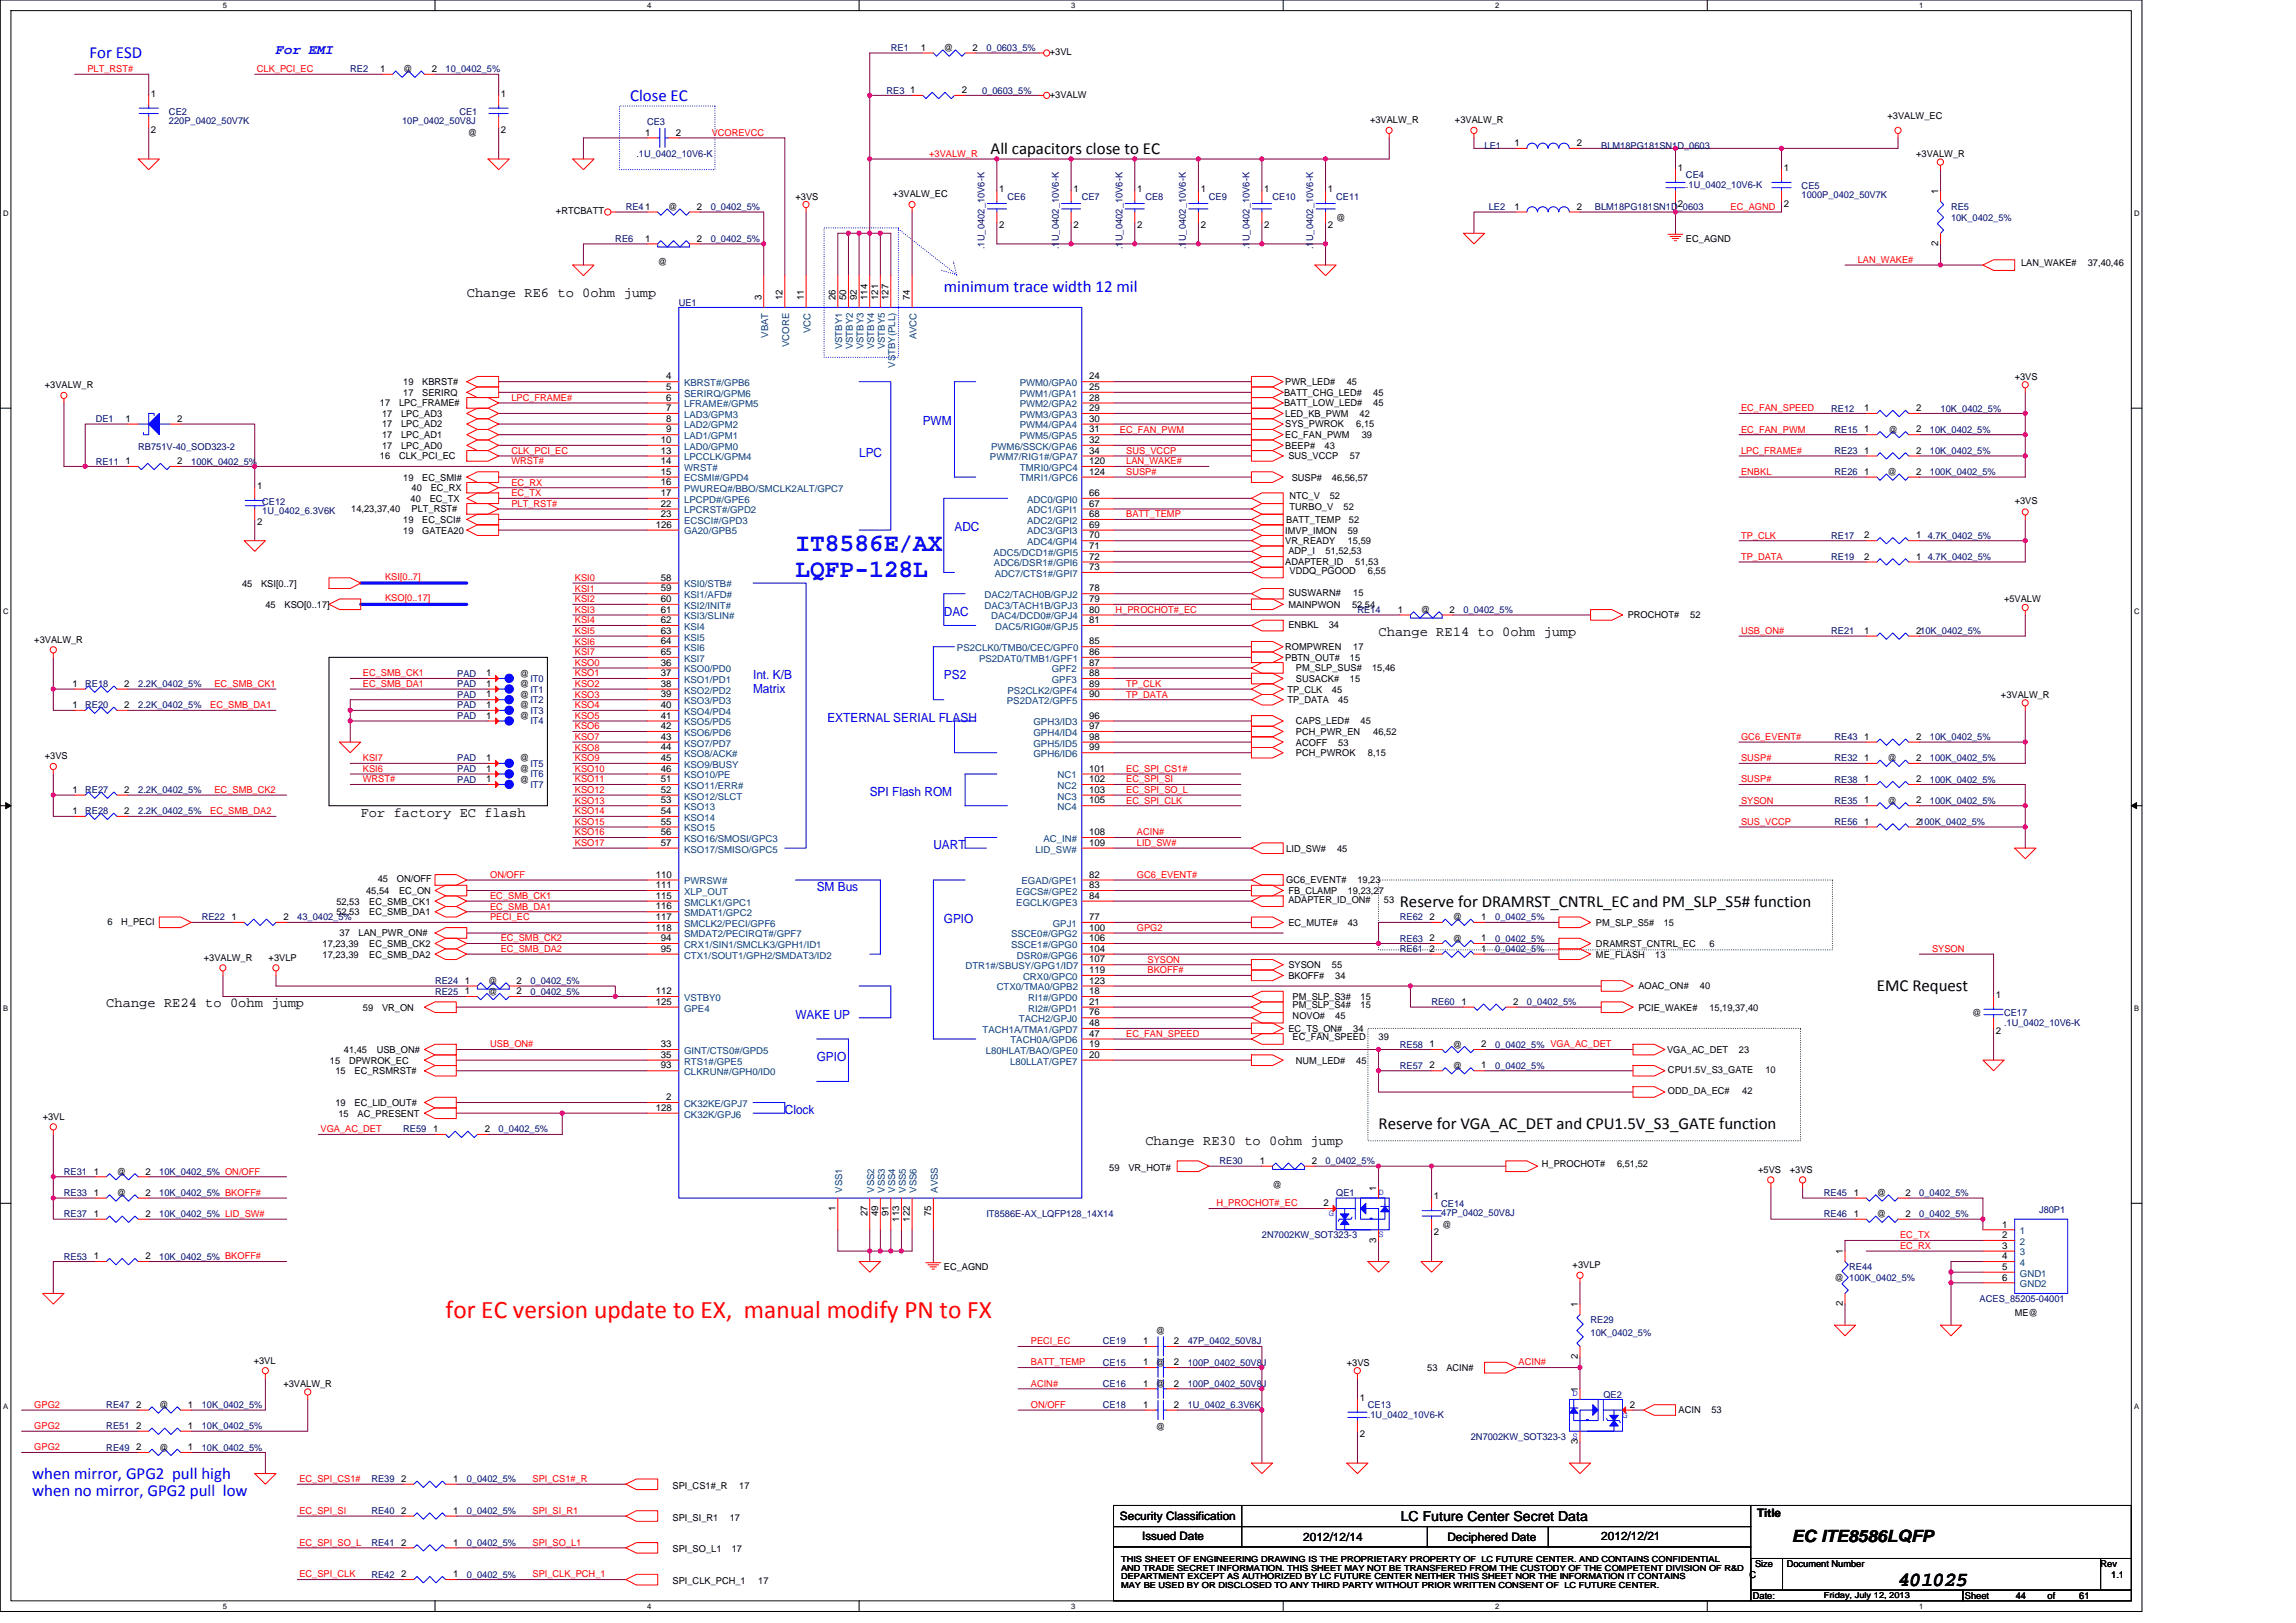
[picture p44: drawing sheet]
<svg xmlns="http://www.w3.org/2000/svg" width="297mm" height="210mm" viewBox="0 0 297 210" stroke-linecap="round" stroke-linejoin="round" font-family="sans-serif">
<defs><g id="words">
<g font-size="3.3" fill="#00f">
<text x="102.9" y="71.3">IT8586E/AX</text>
<text x="102.9" y="74.6">LQFP-128L</text>
</g>
<text font-size="3.3" fill="#f00" x="57.7" y="170.5">for EC version update to EX, manual modify PN to FX</text>
<text font-size="2.6" x="245.6" y="205.2">401025</text>
<g font-size="2.2" fill="#00f">
<text x="11.6" y="7.6">For ESD</text>
<text x="81.5" y="13.1">Close EC</text>
<text x="122.1" y="37.7">minimum trace width 12 mil</text>
<text x="4.2" y="191.4">when mirror, GPG2 pull high</text>
<text x="4.2" y="193.5">when no mirror, GPG2 pull low</text>
</g>
<g font-size="2.2">
<text x="128.2" y="19.9">All capacitors close to EC</text>
<text x="181.1" y="117.3">Reserve for DRAMRST_CNTRL_EC and PM_SLP_S5# function</text>
<text x="242.8" y="128.3">EMC Request</text>
<text x="178.3" y="146.1">Reserve for VGA_AC_DET and CPU1.5V_S3_GATE function</text>
<text x="231.8" y="199.5">EC ITE8586LQFP</text>
</g>
<text font-size="1.8" fill="#00f" x="35.7" y="7">For EMI</text>
<g font-size="1.8">
<text x="60.4" y="38.4">Change RE6 to 0ohm jump</text>
<text x="178.3" y="82.3">Change RE14 to 0ohm jump</text>
<text x="46.7" y="105.6">For factory EC flash</text>
<text x="13.8" y="130.3">Change RE24 to 0ohm jump</text>
<text x="148.2" y="148.2">Change RE30 to 0ohm jump</text>
<text x="181.2" y="196.8">LC Future Center Secret Data</text>
</g>
<g font-size="1.6" fill="#00f">
<text x="111.1" y="59.1">LPC</text>
<text x="119.4" y="55">PWM</text>
<text x="123.5" y="68.7">ADC</text>
<text x="122.1" y="79.7">DAC</text>
<text x="97.4" y="87.9">Int. K/B</text>
<text x="97.4" y="89.6">Matrix</text>
<text x="122.1" y="87.9">PS2</text>
<text x="107" y="93.4">EXTERNAL SERIAL FLASH</text>
<text x="112.5" y="103">SPI Flash ROM</text>
<text x="120.8" y="109.8">UART</text>
<text x="105.7" y="115.3">SM Bus</text>
<text x="122.1" y="119.4">GPIO</text>
<text x="102.9" y="131.8">WAKE UP</text>
<text x="105.7" y="137.3">GPIO</text>
<text x="101.5" y="144.1">Clock</text>
</g>
<g font-size="1.5">
<text x="144.9" y="196.7">Security Classification</text>
<text x="227.3" y="196.3">Title</text>
<text x="147.8" y="199.3">Issued Date</text>
<text x="168.6" y="199.4">2012/12/14</text>
<text x="187.3" y="199.4">Deciphered Date</text>
<text x="207.2" y="199.3">2012/12/21</text>
</g>
<g font-size="1.2" fill="#f00">
<text x="11.3" y="9.3">PLT_RST#</text>
<text x="33.2" y="9.3">CLK_PCI_EC</text>
<text x="92.1" y="17.6">VCOREVCC</text>
<text x="120.2" y="20.3">+3VALW_R</text>
<text x="223.9" y="27.2">EC_AGND</text>
<text x="240.3" y="34">LAN_WAKE#</text>
<text x="66.2" y="51.9">LPC_FRAME#</text>
<text x="225.3" y="53.2">EC_FAN_SPEED</text>
<text x="66.2" y="58.7">CLK_PCI_EC</text>
<text x="144.9" y="56">EC_FAN_PWM</text>
<text x="145.7" y="58.7">SUS_VCCP</text>
<text x="225.3" y="56">EC_FAN_PWM</text>
<text x="225.3" y="58.7">LPC_FRAME#</text>
<text x="66.2" y="65.6">PLT_RST#</text>
<text x="66.2" y="60.1">WRST#</text>
<text x="66.2" y="64.2">EC_TX</text>
<text x="66.2" y="62.8">EC_RX</text>
<text x="145.7" y="61.4">SUSP#</text>
<text x="145.7" y="60.1">LAN_WAKE#</text>
<text x="225.3" y="61.4">ENBKL</text>
<text x="145.7" y="66.9">BATT_TEMP</text>
<text x="225.3" y="69.7">TP_CLK</text>
<text x="49.8" y="75">KSI[0..7]</text>
<text x="49.8" y="77.8">KSO[0..17]</text>
<text x="74.4" y="75.2">KSI0</text>
<text x="74.4" y="77.9">KSI2</text>
<text x="74.4" y="76.5">KSI1</text>
<text x="225.3" y="72.4">TP_DATA</text>
<text x="74.4" y="82">KSI5</text>
<text x="74.4" y="80.6">KSI4</text>
<text x="74.4" y="79.3">KSI3</text>
<text x="74.4" y="83.4">KSI6</text>
<text x="144.3" y="79.3">H_PROCHOT#_EC</text>
<text x="225.3" y="82">USB_ON#</text>
<text x="27.7" y="88.9">EC_SMB_CK1</text>
<text x="46.9" y="87.5">EC_SMB_CK1</text>
<text x="46.9" y="88.9">EC_SMB_DA1</text>
<text x="74.4" y="88.9">KSO2</text>
<text x="74.4" y="87.5">KSO1</text>
<text x="74.4" y="86.1">KSO0</text>
<text x="74.4" y="84.8">KSI7</text>
<text x="145.7" y="88.9">TP_CLK</text>
<text x="27.2" y="91.6">EC_SMB_DA1</text>
<text x="74.4" y="91.6">KSO4</text>
<text x="74.4" y="90.3">KSO3</text>
<text x="74.4" y="95.7">KSO7</text>
<text x="74.4" y="94.4">KSO6</text>
<text x="74.4" y="93">KSO5</text>
<text x="145.7" y="90.3">TP_DATA</text>
<text x="225.3" y="95.7">GC6_EVENT#</text>
<text x="46.9" y="101.2">WRST#</text>
<text x="46.9" y="98.5">KSI7</text>
<text x="46.9" y="99.9">KSI6</text>
<text x="74.4" y="97.1">KSO8</text>
<text x="74.4" y="98.5">KSO9</text>
<text x="74.4" y="99.9">KSO10</text>
<text x="74.4" y="101.2">KSO11</text>
<text x="145.7" y="101.2">EC_SPI_SI</text>
<text x="145.7" y="99.9">EC_SPI_CS1#</text>
<text x="225.3" y="98.5">SUSP#</text>
<text x="225.3" y="101.2">SUSP#</text>
<text x="27.2" y="105.3">EC_SMB_DA2</text>
<text x="27.7" y="102.6">EC_SMB_CK2</text>
<text x="74.4" y="104">KSO13</text>
<text x="74.4" y="102.6">KSO12</text>
<text x="74.4" y="105.3">KSO14</text>
<text x="74.4" y="106.7">KSO15</text>
<text x="145.7" y="102.6">EC_SPI_SO_L</text>
<text x="145.7" y="104">EC_SPI_CLK</text>
<text x="225.3" y="104">SYSON</text>
<text x="225.3" y="106.7">SUS_VCCP</text>
<text x="63.4" y="113.6">ON/OFF</text>
<text x="74.4" y="108.1">KSO16</text>
<text x="74.4" y="109.5">KSO17</text>
<text x="147.1" y="108.1">ACIN#</text>
<text x="147.1" y="113.6">GC6_EVENT#</text>
<text x="147.1" y="109.5">LID_SW#</text>
<text x="63.4" y="117.7">EC_SMB_DA1</text>
<text x="63.4" y="116.3">EC_SMB_CK1</text>
<text x="63.4" y="119.1">PECI_EC</text>
<text x="64.8" y="121.8">EC_SMB_CK2</text>
<text x="64.8" y="123.2">EC_SMB_DA2</text>
<text x="147.1" y="120.4">GPG2</text>
<text x="148.5" y="125.9">BKOFF#</text>
<text x="148.5" y="124.5">SYSON</text>
<text x="250" y="123.2">SYSON</text>
<text x="63.4" y="135.5">USB_ON#</text>
<text x="145.7" y="134.2">EC_FAN_SPEED</text>
<text x="41.5" y="146.5">VGA_AC_DET</text>
<text x="157.4" y="156.1">H_PROCHOT#_EC</text>
<text x="245.8" y="161.6">EC_RX</text>
<text x="245.8" y="160.2">EC_TX</text>
<text x="133.4" y="173.9">PECI_EC</text>
<text x="133.4" y="176.7">BATT_TEMP</text>
<text x="133.4" y="179.4">ACIN#</text>
<text x="196.5" y="176.7">ACIN#</text>
<text x="4.4" y="182.2">GPG2</text>
<text x="4.4" y="184.9">GPG2</text>
<text x="133.4" y="182.2">ON/OFF</text>
<text x="4.4" y="187.6">GPG2</text>
<text x="38.7" y="191.7">EC_SPI_CS1#</text>
<text x="68.9" y="191.7">SPI_CS1#_R</text>
<text x="38.7" y="195.9">EC_SPI_SI</text>
<text x="68.9" y="195.9">SPI_SI_R1</text>
<text x="38.7" y="200">EC_SPI_SO_L</text>
<text x="68.9" y="200">SPI_SO_L1</text>
<text x="38.7" y="204.1">EC_SPI_CLK</text>
<text x="68.9" y="204.1">SPI_CLK_PCH_1</text>
</g>
<g font-size="1.2" fill="#000080">
<text x="45.3" y="9.4">RE2</text>
<text x="57.7" y="9.4">10_0402_5%</text>
<text x="115.2" y="6.6">RE1</text>
<text x="127.6" y="6.6">0_0603_5%</text>
<text x="21.9" y="14.8">CE2</text>
<text x="21.9" y="16.1">220P_0402_50V7K</text>
<text x="52" y="16.1">10P_0402_50V8J</text>
<text x="59.4" y="14.8">CE1</text>
<text x="83.7" y="16.2">CE3</text>
<text x="114.7" y="12.1">RE3</text>
<text x="127.1" y="12.1">0_0603_5%</text>
<text x="82.3" y="20.3">.1U_0402_10V6-K</text>
<text x="192.1" y="19.2">LE1</text>
<text x="207.2" y="19.2">BLM18PG181SN1D_0603</text>
<text x="218.1" y="23.1">CE4</text>
<text x="81" y="27.2">RE41</text>
<text x="91.9" y="27.2">0_0402_5%</text>
<text x="130.3" y="25.8">CE6</text>
<text x="140" y="25.8">CE7</text>
<text x="148.2" y="25.8">CE8</text>
<text x="156.4" y="25.8">CE9</text>
<text x="164.6" y="25.8">CE10</text>
<text x="172.9" y="25.8">CE11</text>
<text x="192.6" y="27.2">LE2</text>
<text x="206.3" y="27.2">BLM18PG181SN1D_0603</text>
<text x="218.1" y="24.3">.1U_0402_10V6-K</text>
<text x="233.1" y="24.4">CE5</text>
<text x="233.1" y="25.7">1000P_0402_50V7K</text>
<text x="252.4" y="27.2">RE5</text>
<text x="252.4" y="28.6">10K_0402_5%</text>
<text x="79.6" y="31.3">RE6</text>
<text x="91.9" y="31.3">0_0402_5%</text>
<text x="127.4" y="32.2" transform="rotate(-90 127.4 32.2)">.1U_0402_10V6-K</text>
<text x="137" y="32.2" transform="rotate(-90 137 32.2)">.1U_0402_10V6-K</text>
<text x="145.2" y="32.2" transform="rotate(-90 145.2 32.2)">.1U_0402_10V6-K</text>
<text x="153.4" y="32.2" transform="rotate(-90 153.4 32.2)">.1U_0402_10V6-K</text>
<text x="161.7" y="32.2" transform="rotate(-90 161.7 32.2)">.1U_0402_10V6-K</text>
<text x="169.9" y="32.2" transform="rotate(-90 169.9 32.2)">.1U_0402_10V6-K</text>
<text x="87.8" y="39.5">UE1</text>
<text x="236.9" y="53.3">RE12</text>
<text x="251.1" y="53.3">10K_0402_5%</text>
<text x="12.4" y="54.6">DE1</text>
<text x="17.9" y="58.2">RB751V-40_SOD323-2</text>
<text x="237.3" y="58.7">RE23</text>
<text x="237.3" y="56">RE15</text>
<text x="249.7" y="58.7">10K_0402_5%</text>
<text x="249.7" y="56">10K_0402_5%</text>
<text x="12.4" y="60.1">RE11</text>
<text x="24.7" y="60.1">100K_0402_5%</text>
<text x="33.9" y="65.3">CE12</text>
<text x="237.3" y="61.5">RE26</text>
<text x="249.7" y="61.5">100K_0402_5%</text>
<text x="33.9" y="66.5">1U_0402_6.3V6K</text>
<text x="236.9" y="69.7">RE17</text>
<text x="249.4" y="69.7">4.7K_0402_5%</text>
<text x="236.9" y="72.5">RE19</text>
<text x="249.4" y="72.5">4.7K_0402_5%</text>
<text x="175.6" y="79.3">RE14</text>
<text x="189.3" y="79.3">0_0402_5%</text>
<text x="236.9" y="82">RE21</text>
<text x="11" y="88.9">RE18</text>
<text x="17.9" y="88.9">2.2K_0402_5%</text>
<text x="59.2" y="88.9">PAD</text>
<text x="59.2" y="87.5">PAD</text>
<text x="68.6" y="89.6">IT1</text>
<text x="68.6" y="88.2">IT0</text>
<text x="11" y="91.7">RE20</text>
<text x="17.9" y="91.7">2.2K_0402_5%</text>
<text x="59.2" y="90.3">PAD</text>
<text x="59.2" y="91.7">PAD</text>
<text x="59.2" y="93">PAD</text>
<text x="68.6" y="91">IT2</text>
<text x="68.6" y="92.3">IT3</text>
<text x="68.6" y="93.7">IT4</text>
<text x="237.3" y="95.8">RE43</text>
<text x="249.7" y="95.8">10K_0402_5%</text>
<text x="59.2" y="98.5">PAD</text>
<text x="59.2" y="99.9">PAD</text>
<text x="59.2" y="101.3">PAD</text>
<text x="68.6" y="99.2">IT5</text>
<text x="68.6" y="100.6">IT6</text>
<text x="68.6" y="101.9">IT7</text>
<text x="237.3" y="101.3">RE38</text>
<text x="237.3" y="98.5">RE32</text>
<text x="249.7" y="101.3">100K_0402_5%</text>
<text x="249.7" y="98.5">100K_0402_5%</text>
<text x="11" y="105.4">RE28</text>
<text x="11" y="102.6">RE27</text>
<text x="17.9" y="105.4">2.2K_0402_5%</text>
<text x="17.9" y="102.6">2.2K_0402_5%</text>
<text x="237.3" y="104">RE35</text>
<text x="237.3" y="106.7">RE56</text>
<text x="249.7" y="104">100K_0402_5%</text>
<text x="26.1" y="119.1">RE22</text>
<text x="38.5" y="119.1">43_0402_5%</text>
<text x="181.1" y="119.1">RE62</text>
<text x="193.4" y="119.1">0_0402_5%</text>
<text x="181.1" y="121.8">RE63</text>
<text x="181.1" y="123.2">RE61</text>
<text x="193.4" y="121.8">0_0402_5%</text>
<text x="193.4" y="123.2">0_0402_5%</text>
<text x="56.3" y="127.3">RE24</text>
<text x="56.3" y="128.7">RE25</text>
<text x="68.6" y="127.3">0_0402_5%</text>
<text x="68.6" y="128.7">0_0402_5%</text>
<text x="185.2" y="130">RE60</text>
<text x="197.5" y="130">0_0402_5%</text>
<text x="259.3" y="131.4">CE17</text>
<text x="181.1" y="135.6">RE58</text>
<text x="193.4" y="135.6">0_0402_5% VGA_AC_DET</text>
<text x="259.3" y="132.8">.1U_0402_10V6-K</text>
<text x="181.1" y="138.3">RE57</text>
<text x="193.4" y="138.3">0_0402_5%</text>
<text x="52.2" y="146.5">RE59</text>
<text x="64.5" y="146.5">0_0402_5%</text>
<text x="8.3" y="152">RE31</text>
<text x="8.3" y="154.7">RE33</text>
<text x="20.6" y="152">10K_0402_5% ON/OFF</text>
<text x="20.6" y="154.7">10K_0402_5% BKOFF#</text>
<text x="157.8" y="150.6">RE30</text>
<text x="171.5" y="150.6">0_0402_5%</text>
<text x="172.9" y="154.7">QE1</text>
<text x="236" y="154.7">RE45</text>
<text x="248.3" y="154.7">0_0402_5%</text>
<text x="8.3" y="157.5">RE37</text>
<text x="20.6" y="157.5">10K_0402_5% LID_SW#</text>
<text x="127.6" y="157.5">IT8586E-AX_LQFP128_14X14</text>
<text x="163.3" y="160.2">2N7002KW_SOT323-3</text>
<text x="186.5" y="156.1">CE14</text>
<text x="186.5" y="157.4">47P_0402_50V8J</text>
<text x="236" y="157.5">RE46</text>
<text x="248.3" y="157.5">0_0402_5%</text>
<text x="263.8" y="156.9">J80P1</text>
<text x="8.3" y="163">RE53</text>
<text x="20.6" y="163">10K_0402_5% BKOFF#</text>
<text x="239.2" y="164.3">RE44</text>
<text x="142.7" y="173.9">CE19</text>
<text x="153.7" y="173.9">47P_0402_50V8J</text>
<text x="205.8" y="171.2">RE29</text>
<text x="205.8" y="172.8">10K_0402_5%</text>
<text x="256.1" y="168.5">ACES_85205-04001</text>
<text x="142.7" y="176.7">CE15</text>
<text x="142.7" y="179.4">CE16</text>
<text x="153.7" y="176.7">100P_0402_50V8J</text>
<text x="153.7" y="179.4">100P_0402_50V8J</text>
<text x="13.8" y="184.9">RE51</text>
<text x="13.8" y="182.2">RE47</text>
<text x="26.1" y="184.9">10K_0402_5%</text>
<text x="26.1" y="182.2">10K_0402_5%</text>
<text x="142.7" y="182.2">CE18</text>
<text x="153.7" y="182.2">1U_0402_6.3V6K</text>
<text x="177" y="182.2">CE13</text>
<text x="177" y="183.4">.1U_0402_10V6-K</text>
<text x="207.4" y="180.8">QE2</text>
<text x="13.8" y="187.7">RE49</text>
<text x="26.1" y="187.7">10K_0402_5%</text>
<text x="48" y="191.8">RE39</text>
<text x="60.4" y="191.8">0_0402_5%</text>
<text x="190.3" y="186.3">2N7002KW_SOT323-3 S</text>
<text x="48" y="195.9">RE40</text>
<text x="60.4" y="195.9">0_0402_5%</text>
<text x="48" y="200">RE41</text>
<text x="60.4" y="200">0_0402_5%</text>
<text x="48" y="204.1">RE42</text>
<text x="60.4" y="204.1">0_0402_5%</text>
</g>
<g font-size="1.2">
<text x="49.2" y="9.3">1</text>
<text x="52.2" y="9.4">@</text>
<text x="55.9" y="9.3">2</text>
<text x="119.1" y="6.6">1</text>
<text x="122.1" y="6.6">@</text>
<text x="125.8" y="6.6">2</text>
<text x="135.8" y="7.2">+3VL</text>
<text x="19.5" y="12.5">1</text>
<text x="19.5" y="17.2">2</text>
<text x="60.5" y="17.6">@</text>
<text x="64.8" y="12.5">1</text>
<text x="64.8" y="17.2">2</text>
<text x="83.5" y="17.5">1</text>
<text x="87.4" y="17.5">2</text>
<text x="117.7" y="12">1</text>
<text x="124.4" y="12">2</text>
<text x="135.8" y="12.7">+3VALW</text>
<text x="177.2" y="15.9">+3VALW_R</text>
<text x="188.2" y="15.9">+3VALW_R</text>
<text x="244.2" y="15.4">+3VALW_EC</text>
<text x="195.9" y="18.9">1</text>
<text x="204" y="18.9">2</text>
<text x="217.1" y="22.1">1</text>
<text x="230.8" y="22.1">1</text>
<text x="247.9" y="20.3">+3VALW_R</text>
<text x="71.9" y="27.7">+RTCBATT</text>
<text x="86.5" y="27.2">@</text>
<text x="90.1" y="27.1">2</text>
<text x="102.9" y="25.8">+3VS</text>
<text x="115.5" y="25.5">+3VALW_EC</text>
<text x="129.3" y="24.8">1</text>
<text x="129.3" y="29.5">2</text>
<text x="138.9" y="24.8">1</text>
<text x="138.9" y="29.5">2</text>
<text x="147.1" y="24.8">1</text>
<text x="147.1" y="29.5">2</text>
<text x="155.3" y="24.8">1</text>
<text x="155.3" y="29.5">2</text>
<text x="163.6" y="24.8">1</text>
<text x="163.6" y="29.5">2</text>
<text x="171.8" y="24.8">1</text>
<text x="171.8" y="29.5">2</text>
<text x="172.9" y="28.6">@</text>
<text x="195.9" y="27.1">1</text>
<text x="204" y="27.1">2</text>
<text x="217.1" y="26.8">2</text>
<text x="230.8" y="26.8">2</text>
<text x="250.8" y="25.1" transform="rotate(-90 250.8 25.1)">1</text>
<text x="83.5" y="31.3">1</text>
<text x="85.1" y="34.3">@</text>
<text x="90.1" y="31.3">2</text>
<text x="218.1" y="31.3">EC_AGND</text>
<text x="250.8" y="31.8" transform="rotate(-90 250.8 31.8)">2</text>
<text x="261.5" y="34.5">LAN_WAKE#</text>
<text x="270.1" y="34.5">37,40,46</text>
<text x="98.5" y="38.8" transform="rotate(-90 98.5 38.8)">3</text>
<text x="101.2" y="38.8" transform="rotate(-90 101.2 38.8)">12</text>
<text x="104" y="38.8" transform="rotate(-90 104 38.8)">11</text>
<text x="108.1" y="38.8" transform="rotate(-90 108.1 38.8)">26</text>
<text x="109.5" y="38.8" transform="rotate(-90 109.5 38.8)">50</text>
<text x="110.8" y="38.8" transform="rotate(-90 110.8 38.8)">92</text>
<text x="112.2" y="38.8" transform="rotate(-90 112.2 38.8)">114</text>
<text x="113.6" y="38.8" transform="rotate(-90 113.6 38.8)">121</text>
<text x="115" y="38.8" transform="rotate(-90 115 38.8)">127</text>
<text x="117.7" y="38.8" transform="rotate(-90 117.7 38.8)">74</text>
<text x="5.8" y="50.2">+3VALW_R</text>
<text x="49.1" y="52.6">17</text>
<text x="49.4" y="53.9">17</text>
<text x="51.6" y="52.6">LPC_FRAME#</text>
<text x="51.9" y="53.9">LPC_AD3</text>
<text x="52.2" y="49.8">19</text>
<text x="52.2" y="51.2">17</text>
<text x="54.6" y="49.8">KBRST#</text>
<text x="54.6" y="51.2">SERIRQ</text>
<text x="86.2" y="49.1">4</text>
<text x="86.2" y="50.5">5</text>
<text x="86.2" y="53.2">7</text>
<text x="86.2" y="51.8">6</text>
<text x="140.9" y="49.1">24</text>
<text x="140.9" y="50.5">25</text>
<text x="140.9" y="51.8">28</text>
<text x="140.9" y="53.2">29</text>
<text x="166.1" y="51.2">BATT_CHG_LED#</text>
<text x="166.1" y="52.6">BATT_LOW_LED#</text>
<text x="166.3" y="49.8">PWR_LED#</text>
<text x="166.3" y="53.9">LED_KB_PWM</text>
<text x="174.2" y="49.8">45</text>
<text x="175.9" y="53.9">42</text>
<text x="177.7" y="51.2">45</text>
<text x="177.7" y="52.6">45</text>
<text x="241.2" y="53.2">1</text>
<text x="247.9" y="53.2">2</text>
<text x="260.6" y="49.1">+3VS</text>
<text x="16.3" y="54.6">1</text>
<text x="22.9" y="54.6">2</text>
<text x="49.1" y="59.4">16</text>
<text x="49.4" y="55.3">17</text>
<text x="49.4" y="56.7">17</text>
<text x="49.4" y="58">17</text>
<text x="51.6" y="59.4">CLK_PCI_EC</text>
<text x="51.9" y="55.3">LPC_AD2</text>
<text x="51.9" y="56.7">LPC_AD1</text>
<text x="51.9" y="58">LPC_AD0</text>
<text x="85.5" y="57.3">10</text>
<text x="85.5" y="58.7">13</text>
<text x="86.2" y="54.6">8</text>
<text x="86.2" y="55.9">9</text>
<text x="140.9" y="57.3">32</text>
<text x="140.9" y="54.6">30</text>
<text x="140.9" y="55.9">31</text>
<text x="140.9" y="58.7">34</text>
<text x="166.3" y="56.7">EC_FAN_PWM</text>
<text x="166.3" y="58">BEEP#</text>
<text x="166.3" y="55.3">SYS_PWROK</text>
<text x="166.7" y="59.4">SUS_VCCP</text>
<text x="171.4" y="58">43</text>
<text x="174.6" y="59.4">57</text>
<text x="175.5" y="55.3">6,15</text>
<text x="176.2" y="56.7">39</text>
<text x="241.2" y="58.7">1</text>
<text x="241.2" y="55.9">1</text>
<text x="244.3" y="56">@</text>
<text x="247.9" y="58.7">2</text>
<text x="247.9" y="55.9">2</text>
<text x="16.3" y="60">1</text>
<text x="22.9" y="60">2</text>
<text x="33.2" y="63.2">1</text>
<text x="52.2" y="62.2">19</text>
<text x="53.1" y="64.9">40</text>
<text x="53.3" y="63.5">40</text>
<text x="54.6" y="62.2">EC_SMI#</text>
<text x="55.6" y="64.9">EC_TX</text>
<text x="55.7" y="63.5">EC_RX</text>
<text x="85.5" y="65.6">22</text>
<text x="85.5" y="60">14</text>
<text x="85.5" y="61.4">15</text>
<text x="85.5" y="62.8">16</text>
<text x="85.5" y="64.2">17</text>
<text x="140.9" y="60">120</text>
<text x="140.9" y="61.4">124</text>
<text x="140.9" y="65.6">67</text>
<text x="140.9" y="64.2">66</text>
<text x="166.8" y="66">TURBO_V</text>
<text x="166.8" y="64.6">NTC_V</text>
<text x="167.1" y="62.2">SUSP#</text>
<text x="172" y="64.6">52</text>
<text x="172.3" y="62.2">46,56,57</text>
<text x="173.8" y="66">52</text>
<text x="241.2" y="61.4">1</text>
<text x="244.2" y="61.5">@</text>
<text x="247.9" y="61.4">2</text>
<text x="260.6" y="65.2">+3VS</text>
<text x="33.2" y="67.9">2</text>
<text x="45.4" y="66.3">14,23,37,40</text>
<text x="52.2" y="69">19</text>
<text x="52.2" y="67.6">19</text>
<text x="53.3" y="66.3">PLT_RST#</text>
<text x="54.6" y="69">GATEA20</text>
<text x="54.6" y="67.6">EC_SCI#</text>
<text x="84.8" y="68.3">126</text>
<text x="85.5" y="66.9">23</text>
<text x="140.9" y="66.9">68</text>
<text x="140.9" y="68.3">69</text>
<text x="140.9" y="69.7">70</text>
<text x="140.9" y="71">71</text>
<text x="166.3" y="69">IMVP_IMON</text>
<text x="166.3" y="70.4">VR_READY</text>
<text x="166.4" y="67.6">BATT_TEMP</text>
<text x="166.7" y="71.6">ADP_I</text>
<text x="171.5" y="71.6">51,52,53</text>
<text x="174.4" y="70.4">15,59</text>
<text x="174.4" y="69">59</text>
<text x="174.5" y="67.6">52</text>
<text x="241.2" y="69.7">2</text>
<text x="247.9" y="69.7">1</text>
<text x="31.3" y="75.9">45</text>
<text x="33.8" y="75.9">KSI[0..7]</text>
<text x="85.5" y="75.1">58</text>
<text x="85.5" y="76.5">59</text>
<text x="85.5" y="77.9">60</text>
<text x="140.9" y="73.8">73</text>
<text x="140.9" y="72.4">72</text>
<text x="140.9" y="77.9">79</text>
<text x="140.9" y="76.5">78</text>
<text x="166.3" y="73.1">ADAPTER_ID</text>
<text x="166.7" y="77.1">SUSWARN#</text>
<text x="166.8" y="74.2">VDDQ_PGOOD</text>
<text x="175.1" y="77.1">15</text>
<text x="175.3" y="73.1">51,53</text>
<text x="177" y="74.2">6,55</text>
<text x="241.2" y="72.4">2</text>
<text x="247.9" y="72.4">1</text>
<text x="259.3" y="77.9">+5VALW</text>
<text x="4.4" y="83.1">+3VALW_R</text>
<text x="34.3" y="78.6">45</text>
<text x="36.8" y="78.6">KSO[0..17]</text>
<text x="85.5" y="79.3">61</text>
<text x="85.5" y="80.6">62</text>
<text x="85.5" y="82">63</text>
<text x="85.5" y="83.4">64</text>
<text x="140.9" y="79.3">80</text>
<text x="140.9" y="80.6">81</text>
<text x="140.9" y="83.4">85</text>
<text x="166.7" y="78.6">MAINPWON</text>
<text x="166.7" y="81.2">ENBKL</text>
<text x="171.9" y="81.2">34</text>
<text x="174.9" y="78.6">52,54</text>
<text x="180.8" y="79.3">1</text>
<text x="183.8" y="79.3">@</text>
<text x="187.5" y="79.3">2</text>
<text x="210.6" y="80">PROCHOT#</text>
<text x="218.7" y="80">52</text>
<text x="241.2" y="82">1</text>
<text x="247.9" y="82">210K_0402_5%</text>
<text x="9.4" y="88.9">1</text>
<text x="16.1" y="88.9">2</text>
<text x="62.9" y="88.9">1</text>
<text x="62.9" y="87.5">1</text>
<text x="67.2" y="88.9">@</text>
<text x="67.2" y="87.5">@</text>
<text x="85.5" y="86.1">36</text>
<text x="85.5" y="87.5">37</text>
<text x="85.5" y="88.9">38</text>
<text x="85.5" y="84.8">65</text>
<text x="140.9" y="86.1">87</text>
<text x="140.9" y="87.5">88</text>
<text x="140.9" y="84.8">86</text>
<text x="140.9" y="88.9">89</text>
<text x="166.3" y="85.5">PBTN_OUT#</text>
<text x="166.3" y="84.1">ROMPWREN</text>
<text x="166.6" y="89.6">TP_CLK</text>
<text x="167.7" y="86.8">PM_SLP_SUS#</text>
<text x="167.7" y="88.2">SUSACK#</text>
<text x="172.3" y="89.6">45</text>
<text x="174.6" y="88.2">15</text>
<text x="174.6" y="85.5">15</text>
<text x="175.1" y="84.1">17</text>
<text x="177.5" y="86.8">15,46</text>
<text x="9.4" y="91.6">1</text>
<text x="16.1" y="91.6">2</text>
<text x="62.9" y="90.2">1</text>
<text x="62.9" y="91.6">1</text>
<text x="62.9" y="93">1</text>
<text x="67.2" y="90.3">@</text>
<text x="67.2" y="91.7">@</text>
<text x="67.2" y="93">@</text>
<text x="85.5" y="90.2">39</text>
<text x="85.5" y="91.6">40</text>
<text x="85.5" y="93">41</text>
<text x="85.5" y="94.3">42</text>
<text x="85.5" y="95.7">43</text>
<text x="140.9" y="95.7">98</text>
<text x="140.9" y="93">96</text>
<text x="140.9" y="94.3">97</text>
<text x="140.9" y="90.2">90</text>
<text x="166.6" y="91">TP_DATA</text>
<text x="167.7" y="93.7">CAPS_LED#</text>
<text x="167.7" y="95.1">PCH_PWR_EN</text>
<text x="173.1" y="91">45</text>
<text x="176" y="93.7">45</text>
<text x="177.7" y="95.1">46,52</text>
<text x="241.2" y="95.7">1</text>
<text x="247.9" y="95.7">2</text>
<text x="258.9" y="90.3">+3VALW_R</text>
<text x="5.8" y="98.2">+3VS</text>
<text x="62.9" y="98.5">1</text>
<text x="62.9" y="99.8">1</text>
<text x="62.9" y="101.2">1</text>
<text x="67.2" y="98.5">@</text>
<text x="67.2" y="99.9">@</text>
<text x="67.2" y="101.3">@</text>
<text x="85.5" y="101.2">51</text>
<text x="85.5" y="97.1">44</text>
<text x="85.5" y="98.5">45</text>
<text x="85.5" y="99.8">46</text>
<text x="140.9" y="97.1">99</text>
<text x="140.9" y="99.8">101</text>
<text x="140.9" y="101.2">102</text>
<text x="167.7" y="97.8">PCH_PWROK</text>
<text x="167.7" y="96.5">ACOFF</text>
<text x="173.1" y="96.5">53</text>
<text x="177" y="97.8">8,15</text>
<text x="241.2" y="101.2">1</text>
<text x="241.2" y="98.5">1</text>
<text x="244.2" y="98.5">@</text>
<text x="247.9" y="101.2">2</text>
<text x="247.9" y="98.5">2</text>
<text x="9.4" y="105.3">1</text>
<text x="9.4" y="102.6">1</text>
<text x="16.1" y="105.3">2</text>
<text x="16.1" y="102.6">2</text>
<text x="85.5" y="102.6">52</text>
<text x="85.5" y="103.9">53</text>
<text x="85.5" y="105.3">54</text>
<text x="85.5" y="106.7">55</text>
<text x="140.9" y="102.6">103</text>
<text x="140.9" y="103.9">105</text>
<text x="241.2" y="103.9">1</text>
<text x="241.2" y="106.7">1</text>
<text x="244.2" y="104">@</text>
<text x="247.9" y="103.9">2</text>
<text x="247.9" y="106.7">2100K_0402_5%</text>
<text x="84.8" y="113.6">110</text>
<text x="85.5" y="108.1">56</text>
<text x="85.5" y="109.4">57</text>
<text x="140.9" y="108.1">108</text>
<text x="140.9" y="113.6">82</text>
<text x="140.9" y="109.4">109</text>
<text x="166.4" y="110.2">LID_SW#</text>
<text x="173" y="110.2">45</text>
<text x="13.9" y="119.6">6</text>
<text x="15.7" y="119.6">H_PECI</text>
<text x="30" y="119">1</text>
<text x="36.7" y="119">2</text>
<text x="43.5" y="117">52,53</text>
<text x="43.5" y="118.4">52,53</text>
<text x="47.4" y="115.7">45,54</text>
<text x="47.8" y="117">EC_SMB_CK1</text>
<text x="47.8" y="118.4">EC_SMB_DA1</text>
<text x="48.9" y="114.2">45</text>
<text x="51.3" y="114.2">ON/OFF</text>
<text x="51.6" y="115.7">EC_ON</text>
<text x="84.8" y="114.9">111</text>
<text x="84.8" y="116.3">115</text>
<text x="84.8" y="117.7">116</text>
<text x="84.8" y="119">117</text>
<text x="140.9" y="119">77</text>
<text x="140.9" y="114.9">83</text>
<text x="140.9" y="116.3">84</text>
<text x="166.4" y="114.3">GC6_EVENT#</text>
<text x="166.7" y="119.8">EC_MUTE#</text>
<text x="166.7" y="116.9">ADAPTER_ID_ON#</text>
<text x="166.7" y="115.7">FB_CLAMP</text>
<text x="174.4" y="119.8">43</text>
<text x="174.4" y="115.7">19,23,27</text>
<text x="175.6" y="114.3">19,23</text>
<text x="179" y="116.9">53</text>
<text x="185" y="119">2</text>
<text x="188" y="119.1">@</text>
<text x="191.6" y="119">1</text>
<text x="206.5" y="119.8">PM_SLP_S5#</text>
<text x="215.2" y="119.8">15</text>
<text x="26.4" y="124.3">+3VALW_R</text>
<text x="34.8" y="124.3">+3VLP</text>
<text x="41.7" y="122.5">17,23,39</text>
<text x="41.7" y="123.9">17,23,39</text>
<text x="43.9" y="121.1">37</text>
<text x="46.4" y="121.1">LAN_PWR_ON#</text>
<text x="47.8" y="122.5">EC_SMB_CK2</text>
<text x="47.8" y="123.9">EC_SMB_DA2</text>
<text x="84.8" y="120.4">118</text>
<text x="85.5" y="123.1">95</text>
<text x="85.5" y="121.8">94</text>
<text x="140.9" y="120.4">100</text>
<text x="140.9" y="121.8">106</text>
<text x="140.9" y="123.1">104</text>
<text x="140.9" y="124.5">107</text>
<text x="140.9" y="125.9">119</text>
<text x="166.7" y="125.3">SYSON</text>
<text x="172.3" y="125.3">55</text>
<text x="185" y="121.8">2</text>
<text x="185" y="123.1">2</text>
<text x="188" y="121.8">@</text>
<text x="191.6" y="121.8">1</text>
<text x="191.6" y="123.1">1</text>
<text x="206.5" y="122.5">DRAMRST_CNTRL_EC</text>
<text x="206.5" y="123.9">ME_FLASH</text>
<text x="214.1" y="123.9">13</text>
<text x="221.1" y="122.5">6</text>
<text x="46.9" y="130.7">59</text>
<text x="49.4" y="130.7">VR_ON</text>
<text x="60.1" y="127.3">1</text>
<text x="60.1" y="128.6">1</text>
<text x="63.1" y="127.3">@</text>
<text x="63.1" y="128.7">@</text>
<text x="66.8" y="127.3">2</text>
<text x="66.8" y="128.6">2</text>
<text x="84.8" y="128.6">112</text>
<text x="84.8" y="130">125</text>
<text x="140.9" y="131.4">76</text>
<text x="140.9" y="127.3">123</text>
<text x="140.9" y="128.6">18</text>
<text x="140.9" y="130">21</text>
<text x="166.7" y="126.6">BKOFF#</text>
<text x="167.2" y="129.4">PM_SLP_S3#</text>
<text x="167.2" y="130.5">PM_SLP_S4#</text>
<text x="167.2" y="131.8">NOVO#</text>
<text x="172.7" y="126.6">34</text>
<text x="172.7" y="131.8">45</text>
<text x="176" y="129.4">15</text>
<text x="176" y="130.5">15</text>
<text x="189.1" y="130">1</text>
<text x="195.8" y="130">2</text>
<text x="212" y="128">AOAC_ON#</text>
<text x="212" y="130.7">PCIE_WAKE#</text>
<text x="219.9" y="128">40</text>
<text x="221.1" y="130.7">15,19,37,40</text>
<text x="255.2" y="131.4">@</text>
<text x="258.2" y="129.1">1</text>
<text x="42.7" y="137.6">15</text>
<text x="44.5" y="136.2">41,45</text>
<text x="45.2" y="137.6">DPWROK_EC</text>
<text x="48.7" y="136.2">USB_ON#</text>
<text x="85.5" y="135.5">33</text>
<text x="85.5" y="136.9">35</text>
<text x="140.9" y="132.8">48</text>
<text x="140.9" y="134.1">47</text>
<text x="140.9" y="136.9">20</text>
<text x="140.9" y="135.5">19</text>
<text x="166.7" y="133.5">EC_TS_ON#</text>
<text x="167.2" y="134.6">EC_FAN_SPEED</text>
<text x="167.7" y="137.6">NUM_LED#</text>
<text x="175.1" y="133.5">34</text>
<text x="175.5" y="137.6">45</text>
<text x="178.3" y="134.6">39</text>
<text x="185" y="135.5">1</text>
<text x="188" y="135.6">@</text>
<text x="191.6" y="135.5">2</text>
<text x="215.7" y="136.2">VGA_AC_DET</text>
<text x="225" y="136.2">23</text>
<text x="258.2" y="133.8">2</text>
<text x="43.4" y="139">15</text>
<text x="43.4" y="143.1">19</text>
<text x="45.9" y="139">EC_RSMRST#</text>
<text x="45.9" y="143.1">EC_LID_OUT#</text>
<text x="84.8" y="143.7">128</text>
<text x="85.5" y="138.2">93</text>
<text x="86.2" y="142.3">2</text>
<text x="185" y="138.2">2</text>
<text x="188" y="138.3">@</text>
<text x="191.6" y="138.2">1</text>
<text x="215.8" y="138.8">CPU1.5V_S3_GATE</text>
<text x="215.8" y="141.6">ODD_DA_EC#</text>
<text x="225.4" y="141.6">42</text>
<text x="228.4" y="138.8">10</text>
<text x="5.5" y="144.9">+3VL</text>
<text x="43.8" y="144.5">15</text>
<text x="46.3" y="144.5">AC_PRESENT</text>
<text x="56" y="146.5">1</text>
<text x="62.7" y="146.5">2</text>
<text x="12.1" y="152">1</text>
<text x="12.1" y="154.7">1</text>
<text x="15.1" y="152">@</text>
<text x="15.1" y="154.7">@</text>
<text x="18.8" y="152">2</text>
<text x="18.8" y="154.7">2</text>
<text x="143.5" y="151.4">59</text>
<text x="146" y="151.4">VR_HOT#</text>
<text x="163" y="150.6">1</text>
<text x="164.6" y="153.6">@</text>
<text x="169.7" y="150.6">2</text>
<text x="178.1" y="154.1" transform="rotate(-90 178.1 154.1)">1</text>
<text x="185.5" y="155.1">1</text>
<text x="199.5" y="151">H_PROCHOT#</text>
<text x="209.2" y="151">6,51,52</text>
<text x="227.5" y="151.7">+5VS</text>
<text x="231.6" y="151.7">+3VS</text>
<text x="239.8" y="154.7">1</text>
<text x="242.8" y="154.7">@</text>
<text x="246.5" y="154.7">2</text>
<text x="12.1" y="157.4">1</text>
<text x="18.8" y="157.4">2</text>
<text x="108.1" y="156.7" transform="rotate(-90 108.1 156.7)">1</text>
<text x="112.2" y="157.4" transform="rotate(-90 112.2 157.4)">27</text>
<text x="113.6" y="157.4" transform="rotate(-90 113.6 157.4)">49</text>
<text x="115" y="157.4" transform="rotate(-90 115 157.4)">91</text>
<text x="116.3" y="158.1" transform="rotate(-90 116.3 158.1)">113</text>
<text x="117.7" y="158.1" transform="rotate(-90 117.7 158.1)">122</text>
<text x="120.5" y="157.4" transform="rotate(-90 120.5 157.4)">75</text>
<text x="171.2" y="156.1">2</text>
<text x="178.1" y="160.8" transform="rotate(-90 178.1 160.8)">3</text>
<text x="185.5" y="159.8">2</text>
<text x="186.6" y="158.9">@</text>
<text x="239.8" y="157.4">1</text>
<text x="242.8" y="157.5">@</text>
<text x="246.5" y="157.4">2</text>
<text x="259" y="158.8">1</text>
<text x="259" y="160.2">2</text>
<text x="259" y="161.6">3</text>
<text x="12.1" y="162.9">1</text>
<text x="18.8" y="162.9">2</text>
<text x="122.1" y="164.3">EC_AGND</text>
<text x="203.5" y="164.1">+3VLP</text>
<text x="237.3" y="165.7">@ 100K_0402_5%</text>
<text x="238.4" y="162.3" transform="rotate(-90 238.4 162.3)">1</text>
<text x="259" y="164.3">5</text>
<text x="259" y="165.7">6</text>
<text x="259" y="162.9">4</text>
<text x="147.9" y="173.9">1</text>
<text x="149.5" y="172.6">@</text>
<text x="151.9" y="173.9">2</text>
<text x="204.1" y="169.1" transform="rotate(-90 204.1 169.1)">1</text>
<text x="238.4" y="169" transform="rotate(-90 238.4 169)">2</text>
<text x="260.6" y="170.2">ME@</text>
<text x="32.8" y="176.4">+3VL</text>
<text x="36.7" y="179.4">+3VALW_R</text>
<text x="147.9" y="176.6">1</text>
<text x="147.9" y="179.4">1</text>
<text x="149.5" y="176.7">@</text>
<text x="149.5" y="179.4">@</text>
<text x="151.9" y="176.6">2</text>
<text x="151.9" y="179.4">2</text>
<text x="174.2" y="176.7">+3VS</text>
<text x="184.7" y="177.4">53</text>
<text x="187.1" y="177.4">ACIN#</text>
<text x="204.1" y="175.9" transform="rotate(-90 204.1 175.9)">2</text>
<text x="17.6" y="184.9">2</text>
<text x="17.6" y="182.1">2</text>
<text x="20.6" y="182.2">@</text>
<text x="24.3" y="184.9">1</text>
<text x="24.3" y="182.1">1</text>
<text x="147.9" y="182.1">1</text>
<text x="149.5" y="185.1">@</text>
<text x="151.9" y="182.1">2</text>
<text x="175.9" y="181.2">1</text>
<text x="175.9" y="185.9">2</text>
<text x="204.1" y="180.1" transform="rotate(-90 204.1 180.1)">1</text>
<text x="210.9" y="182.1">2</text>
<text x="217.2" y="182.9">ACIN</text>
<text x="221.4" y="182.9">53</text>
<text x="17.6" y="187.6">2</text>
<text x="20.6" y="187.7">@</text>
<text x="24.3" y="187.6">1</text>
<text x="51.9" y="191.7">2</text>
<text x="58.6" y="191.7">1</text>
<text x="204.1" y="186.8" transform="rotate(-90 204.1 186.8)">3</text>
<text x="51.9" y="195.9">2</text>
<text x="58.6" y="195.9">1</text>
<text x="87" y="192.6">SPI_CS1#_R</text>
<text x="87" y="196.7">SPI_SI_R1</text>
<text x="94.4" y="196.7">17</text>
<text x="95.6" y="192.6">17</text>
<text x="51.9" y="200">2</text>
<text x="58.6" y="200">1</text>
<text x="87" y="200.8">SPI_SO_L1</text>
<text x="94.7" y="200.8">17</text>
<text x="227.1" y="202.8">Size</text>
<text x="231.2" y="202.8">Document Number</text>
<text x="271.8" y="202.8">Rev</text>
<text x="51.9" y="204.1">2</text>
<text x="58.6" y="204.1">1</text>
<text x="87" y="204.9">SPI_CLK_PCH_1</text>
<text x="98.1" y="204.9">17</text>
<text x="226.4" y="204.1">C</text>
<text x="226.8" y="206.9">Date:</text>
<text x="254.2" y="206.9">Sheet</text>
<text x="260.8" y="206.9">44</text>
<text x="264.9" y="206.9">of</text>
<text x="269" y="206.9">61</text>
<text x="273.1" y="204.1">1.1</text>
</g>
<g font-size="1.2" fill="#004080">
<text x="99.4" y="43.7" transform="rotate(-90 99.4 43.7)">VBAT</text>
<text x="102.1" y="44.9" transform="rotate(-90 102.1 44.9)">VCORE</text>
<text x="104.9" y="43.1" transform="rotate(-90 104.9 43.1)">VCC</text>
<text x="109" y="45.2" transform="rotate(-90 109 45.2)">VSTBY1</text>
<text x="110.3" y="45.2" transform="rotate(-90 110.3 45.2)">VSTBY2</text>
<text x="111.7" y="45.2" transform="rotate(-90 111.7 45.2)">VSTBY3</text>
<text x="113.1" y="45.2" transform="rotate(-90 113.1 45.2)">VSTBY4</text>
<text x="114.5" y="45.2" transform="rotate(-90 114.5 45.2)">VSTBY5</text>
<text x="115.8" y="47.6" transform="rotate(-90 115.8 47.6)">VSTBY(PLL)</text>
<text x="118.6" y="43.9" transform="rotate(-90 118.6 43.9)">AVCC</text>
<text x="88.5" y="50">KBRST#/GPB6</text>
<text x="88.5" y="51.3">SERIRQ/GPM6</text>
<text x="88.5" y="52.7">LFRAME#/GPM5</text>
<text x="131.9" y="50">PWM0/GPA0</text>
<text x="131.9" y="51.3">PWM1/GPA1</text>
<text x="131.9" y="52.7">PWM2/GPA2</text>
<text x="88.5" y="54.1">LAD3/GPM3</text>
<text x="88.5" y="55.4">LAD2/GPM2</text>
<text x="88.5" y="58.2">LAD0/GPM0</text>
<text x="88.5" y="56.8">LAD1/GPM1</text>
<text x="88.5" y="59.6">LPCCLK/GPM4</text>
<text x="128.1" y="59.6">PWM7/RIG1#/GPA7</text>
<text x="128.2" y="58.2">PWM6/SSCK/GPA6</text>
<text x="131.9" y="54.1">PWM3/GPA3</text>
<text x="131.9" y="55.4">PWM4/GPA4</text>
<text x="131.9" y="56.8">PWM5/GPA5</text>
<text x="88.5" y="60.9">WRST#</text>
<text x="88.5" y="62.3">ECSMI#/GPD4</text>
<text x="88.5" y="63.7">PWUREQ#/BBO/SMCLK2ALT/GPC7</text>
<text x="88.5" y="65">LPCPD#/GPE6</text>
<text x="131.9" y="60.9">TMRI0/GPC4</text>
<text x="131.9" y="62.3">TMRI1/GPC6</text>
<text x="132.9" y="65">ADC0/GPI0</text>
<text x="88.5" y="66.4">LPCRST#/GPD2</text>
<text x="88.5" y="67.8">ECSCI#/GPD3</text>
<text x="88.5" y="69.2">GA20/GPB5</text>
<text x="128.5" y="71.9">ADC5/DCD1#/GPI5</text>
<text x="132.9" y="66.4">ADC1/GPI1</text>
<text x="132.9" y="67.8">ADC2/GPI2</text>
<text x="132.9" y="69.2">ADC3/GPI3</text>
<text x="132.9" y="70.5">ADC4/GPI4</text>
<text x="88.5" y="76">KSI0/STB#</text>
<text x="88.5" y="77.4">KSI1/AFD#</text>
<text x="127.4" y="77.4">DAC2/TACH0B/GPJ2</text>
<text x="128.6" y="73.3">ADC6/DSR1#/GPI6</text>
<text x="128.7" y="74.6">ADC7/CTS1#/GPI7</text>
<text x="88.5" y="78.8">KSI2/INIT#</text>
<text x="88.5" y="80.1">KSI3/SLIN#</text>
<text x="88.5" y="81.5">KSI4</text>
<text x="88.5" y="82.9">KSI5</text>
<text x="127.4" y="78.8">DAC3/TACH1B/GPJ3</text>
<text x="128.2" y="80.1">DAC4/DCD0#/GPJ4</text>
<text x="128.7" y="81.5">DAC5/RIG0#/GPJ5</text>
<text x="88.5" y="84.2">KSI6</text>
<text x="88.5" y="87">KSO0/PD0</text>
<text x="88.5" y="88.3">KSO1/PD1</text>
<text x="88.5" y="89.7">KSO2/PD2</text>
<text x="88.5" y="85.6">KSI7</text>
<text x="123.8" y="84.2">PS2CLK0/TMB0/CEC/GPF0</text>
<text x="126.7" y="85.6">PS2DAT0/TMB1/GPF1</text>
<text x="130.3" y="89.7">PS2CLK2/GPF4</text>
<text x="136.1" y="87">GPF2</text>
<text x="136.1" y="88.3">GPF3</text>
<text x="88.5" y="91.1">KSO3/PD3</text>
<text x="88.5" y="92.5">KSO4/PD4</text>
<text x="88.5" y="93.9">KSO5/PD5</text>
<text x="88.5" y="95.2">KSO6/PD6</text>
<text x="130.3" y="91.1">PS2DAT2/GPF5</text>
<text x="133.7" y="93.9">GPH3/ID3</text>
<text x="133.7" y="95.2">GPH4/ID4</text>
<text x="88.5" y="98">KSO8/ACK#</text>
<text x="88.5" y="99.3">KSO9/BUSY</text>
<text x="88.5" y="100.7">KSO10/PE</text>
<text x="88.5" y="96.6">KSO7/PD7</text>
<text x="133.7" y="96.6">GPH5/ID5</text>
<text x="133.7" y="98">GPH6/ID6</text>
<text x="136.8" y="100.7">NC1</text>
<text x="88.5" y="102.1">KSO11/ERR#</text>
<text x="88.5" y="103.4">KSO12/SLCT</text>
<text x="88.5" y="104.8">KSO13</text>
<text x="88.5" y="106.2">KSO14</text>
<text x="88.5" y="107.6">KSO15</text>
<text x="136.8" y="102.1">NC2</text>
<text x="136.8" y="103.4">NC3</text>
<text x="136.8" y="104.8">NC4</text>
<text x="88.5" y="108.9">KSO16/SMOSI/GPC3</text>
<text x="88.5" y="110.3">KSO17/SMISO/GPC5</text>
<text x="134" y="110.3">LID_SW#</text>
<text x="135" y="108.9">AC_IN#</text>
<text x="88.5" y="114.4">PWRSW#</text>
<text x="88.5" y="115.8">XLP_OUT</text>
<text x="88.5" y="117.2">SMCLK1/GPC1</text>
<text x="88.5" y="118.5">SMDAT1/GPC2</text>
<text x="88.5" y="119.9">SMCLK2/PECI/GPF6</text>
<text x="131.5" y="115.8">EGCS#/GPE2</text>
<text x="131.5" y="117.2">EGCLK/GPE3</text>
<text x="132.2" y="114.4">EGAD/GPE1</text>
<text x="136.2" y="119.9">GPJ1</text>
<text x="88.5" y="121.3">SMDAT2/PECIRQT#/GPF7</text>
<text x="88.5" y="124">CTX1/SOUT1/GPH2/SMDAT3/ID2</text>
<text x="88.5" y="122.6">CRX1/SIN1/SMCLK3/GPH1/ID1</text>
<text x="124.9" y="125.4">DTR1#/SBUSY/GPG1/ID7</text>
<text x="130.8" y="121.3">SSCE0#/GPG2</text>
<text x="130.8" y="122.6">SSCE1#/GPG0</text>
<text x="131.6" y="124">DSR0#/GPG6</text>
<text x="88.5" y="129.5">VSTBY0</text>
<text x="88.5" y="130.9">GPE4</text>
<text x="128.9" y="128.1">CTX0/TMA0/GPB2</text>
<text x="132.4" y="126.8">CRX0/GPC0</text>
<text x="133" y="129.5">RI1#/GPD0</text>
<text x="133" y="130.9">RI2#/GPD1</text>
<text x="88.5" y="136.4">GINT/CTS0#/GPD5</text>
<text x="88.5" y="137.7">RTS1#/GPE5</text>
<text x="127.1" y="133.6">TACH1A/TMA1/GPD7</text>
<text x="127.5" y="136.4">L80HLAT/BAO/GPE0</text>
<text x="130.7" y="137.7">L80LLAT/GPE7</text>
<text x="130.7" y="135">TACH0A/GPD6</text>
<text x="131.8" y="132.2">TACH2/GPJ0</text>
<text x="88.5" y="143.2">CK32KE/GPJ7</text>
<text x="88.5" y="139.1">CLKRUN#/GPH0/ID0</text>
<text x="88.5" y="144.6">CK32K/GPJ6</text>
<text x="109" y="154.3" transform="rotate(-90 109 154.3)">VSS1</text>
<text x="113.1" y="154.3" transform="rotate(-90 113.1 154.3)">VSS2</text>
<text x="114.5" y="154.3" transform="rotate(-90 114.5 154.3)">VSS3</text>
<text x="115.8" y="154.3" transform="rotate(-90 115.8 154.3)">VSS4</text>
<text x="117.2" y="154.3" transform="rotate(-90 117.2 154.3)">VSS5</text>
<text x="118.6" y="154.3" transform="rotate(-90 118.6 154.3)">VSS6</text>
<text x="121.3" y="154.3" transform="rotate(-90 121.3 154.3)">AVSS</text>
<text x="261.3" y="159.7">1</text>
<text x="261.3" y="161.1">2</text>
<text x="261.3" y="162.4">3</text>
<text x="261.3" y="165.2">GND1</text>
<text x="261.3" y="166.5">GND2</text>
<text x="261.3" y="163.8">4</text>
</g>
<g font-size="1.2" fill="#00f">
<text x="178.3" y="154.6">D</text>
<text x="171.9" y="157.3">G</text>
<text x="178.3" y="160.1">S</text>
<text x="203.5" y="180.7">D</text>
<text x="209.9" y="183.4">G</text>
</g>
<g font-size="1.1">
<text x="145" y="202.1">THIS SHEET OF ENGINEERING DRAWING IS THE PROPRIETARY PROPERTY OF LC FUTURE CENTER. AND CONTAINS CONFIDENTIAL</text>
<text x="145" y="203.2">AND TRADE SECRET INFORMATION. THIS SHEET MAY NOT BE TRANSFERED FROM THE CUSTODY OF THE COMPETENT DIVISION OF R&amp;D</text>
<text x="145" y="204.3">DEPARTMENT EXCEPT AS AUTHORIZED BY LC FUTURE CENTER NEITHER THIS SHEET NOR THE INFORMATION IT CONTAINS</text>
<text x="145" y="205.4">MAY BE USED BY OR DISCLOSED TO ANY THIRD PARTY WITHOUT PRIOR WRITTEN CONSENT OF LC FUTURE CENTER.</text>
<text x="236" y="206.7">Friday, July 12, 2013</text>
</g>
<g font-size="1">
<text x="28.8" y="1">5</text>
<text x="83.7" y="1">4</text>
<text x="138.6" y="1">3</text>
<text x="193.4" y="1">2</text>
<text x="248.3" y="1">1</text>
<text x=".4" y="28">D</text>
<text x="276.1" y="28">D</text>
<text x=".4" y="79.4">C</text>
<text x="276.1" y="79.4">C</text>
<text x=".4" y="130.9">B</text>
<text x="276.1" y="130.9">B</text>
<text x=".4" y="182.3">A</text>
<text x="276.1" y="182.3">A</text>
<text x="28.8" y="208.2">5</text>
<text x="83.7" y="208.2">4</text>
<text x="138.6" y="208.2">3</text>
<text x="193.4" y="208.2">2</text>
<text x="248.3" y="208.2">1</text>
</g>
</g></defs>
<path d="M0 0h277.1v208.5h-277.1zM1.4 1.4h274.3v205.7h-274.3z" fill="none" stroke="#000" stroke-width=".13"/>
<g fill="#fff">
<path d="M28.8 .1h.6v1.1h-.6z"/>
<path d="M28.8 207.3h.6v1.1h-.6z"/>
</g>
<path d="M56.3 0v1.4M56.3 207.1v1.4" fill="none" stroke="#000" stroke-width=".13"/>
<g fill="#fff">
<path d="M83.7 .1h.6v1.1h-.6z"/>
<path d="M83.7 207.3h.6v1.1h-.6z"/>
</g>
<path d="M111.1 0v1.4M111.1 207.1v1.4" fill="none" stroke="#000" stroke-width=".13"/>
<g fill="#fff">
<path d="M138.6 .1h.5v1.1h-.5z"/>
<path d="M138.6 207.3h.5v1.1h-.5z"/>
</g>
<path d="M166 0v1.4M166 207.1v1.4" fill="none" stroke="#000" stroke-width=".13"/>
<g fill="#fff">
<path d="M193.4 .1h.6v1.1h-.6z"/>
<path d="M193.4 207.3h.6v1.1h-.6z"/>
</g>
<path d="M220.9 0v1.4M220.9 207.1v1.4" fill="none" stroke="#000" stroke-width=".13"/>
<g fill="#fff">
<path d="M248.3 .1h.6v1.1h-.6z"/>
<path d="M248.3 207.3h.6v1.1h-.6z"/>
<path d="M.4 27.1h.7v1.1h-.7z"/>
<path d="M276.1 27.1h.7v1.1h-.7z"/>
<path d="M.4 78.5h.7v1.1h-.7z"/>
<path d="M276.1 78.5h.7v1.1h-.7z"/>
</g>
<path d="M0 52.8h1.4M275.7 52.8h1.4" fill="none" stroke="#000" stroke-width=".13"/>
<g fill="#fff">
<path d="M.4 130h.7v1.1h-.7z"/>
<path d="M276.1 130h.7v1.1h-.7z"/>
</g>
<path d="M0 104.2h1.4M275.7 104.2h1.4" fill="none" stroke="#000" stroke-width=".13"/>
<path d="M.7 103.8l.7 .4-.7 .4zM275.7 104.2l.7-.4v.8z" fill="#000" stroke="#000" stroke-width=".13"/>
<g fill="#fff">
<path d="M.4 181.4h.7v1.1h-.7z"/>
<path d="M276.1 181.4h.7v1.1h-.7z"/>
</g>
<g fill="none" stroke="#000" stroke-width=".13">
<path d="M42.6 85h28.2v19.2h-28.2zM0 155.7h1.4M275.7 155.7h1.4M144.1 194.8h82.4v2.7h-82.4zM144.1 197.5h82.4v2.6h-82.4zM160.7 194.8v5.3M184.7 197.5v2.6M200.3 197.5v2.6M226.4 194.8h49.3v6.8M144.1 200.1h82.4v7h-82.4zM226.5 201.6h4.1v4.1h-4.1zM226.5 205.7h27.4v1.4h-27.4z"/>
<path d="M230.6 201.6h41.2v4.1h-41.2zM253.9 205.7h21.8v1.4h-21.8zM271.8 201.6h3.9v4.1h-3.9z"/>
</g>
<path d="M80.2 13.7h12.3v8.2h-12.3zM106.6 29.5h9.6v16.7h-9.6zM116.2 29.6l7.6 5.9M121.8 35l2 .5M123.4 33.9h.1M123.8 35.5h.1M123.8 35.5l-.4-1.6" fill="none" stroke="#00f" stroke-width=".13" stroke-dasharray="0 .3"/>
<path d="M178.3 113.9h58.8v9h-58.8zM177 133.1h55.9v14.5h-55.9z" fill="none" stroke="#008000" stroke-width=".13" stroke-dasharray="0 .3"/>
<g fill="none" stroke="#800040" stroke-width=".13">
<path d="M9.6 9.6h9.6v2.7M19.2 16.5v4.1M33 9.6h16.4M56.3 9.6h8.2v2.7M64.5 16.5v4.1M83.7 17.8h-8.2v2.8M87.8 17.8h13.7v17.9M112.5 12.3v8.3M112.5 12.3h5.5M119.4 6.9h-6.9v5.4M124.9 12.3h9.6M126.2 6.9h8.3"/>
<path d="M179.7 17.8v2.8h-8.2M190.7 17.8v1.4h5.5M204.4 19.2h12.4M216.8 19.2v2.7M216.8 19.2h13.7M230.5 19.2v2.7M245.6 17.8v1.4h-15.1M79.6 27.4h4.1M83.7 31.6h-8.2v2.7M90.6 31.6h8.2M90.6 27.4h8.2v4.2M98.8 31.6v4.1"/>
<path d="M104.3 27.4v8.3M109.8 30.2h1.3M109.8 30.2h-1.4v5.5M109.8 30.2v5.5M111.1 30.2h1.4M111.1 30.2v5.5M112.5 30.2h1.4v5.5M112.5 20.6h16.5v4.1M112.5 30.2v5.5M112.5 20.6v9.6M113.9 30.2h1.3v5.5M118 27.4v8.3"/>
<path d="M129 20.6h9.6M129 28.8v2.8h9.6M138.6 28.8v2.8h8.2M146.8 28.8v2.8h8.2M146.8 20.6h-8.2v4.1M155 28.8v2.8h8.3M155 20.6h-8.2v4.1M163.3 28.8v2.8h8.2M163.3 20.6h-8.3v4.1M171.5 31.6v2.7M171.5 20.6v4.1M171.5 28.8v2.8"/>
<path d="M171.5 20.6h-8.2v4.1M196.2 27.4h-5.5v2.8M204.4 27.4h12.4M216.8 27.4v2.8M216.8 26.1v1.3M230.5 26.1v1.3h-13.7M238.7 34.3h12.4M251.1 21.9v2.8M251.1 31.6v2.7M251.1 34.3h5.4M8.3 52.1v8.2h2.7M16.5 54.9h-5.5v5.4h5.5"/>
<path d="M23.4 54.9h9.6v5.4M64.5 49.4h19.2M64.5 50.8h19.2M64.5 59h19.2M64.5 53.5h19.2M64.5 54.9h19.2M64.5 56.2h19.2M64.5 57.6h19.2M64.5 52.1h19.2M144.1 54.9h17.8M144.1 57.6h17.8M144.1 49.4h17.8"/>
<path d="M144.1 50.8h17.8M144.1 52.1h17.8M144.1 56.2h17.8M144.1 53.5h17.8M144.1 59h17.8M225 56.2h16.4M225 59h16.4M225 53.5h16.4M248.3 56.2h13.7M248.3 53.5h13.7M248.3 59h13.7M262 50.8v2.7"/>
<path d="M262 59v2.7h-13.7M262 56.2v2.8M262 53.5v2.7M23.4 60.3h9.6M33 67.2v2.8M33 60.3v2.8M33 60.3h50.7M64.5 65.8h19.2M64.5 67.2h19.2M64.5 61.7h19.2M64.5 68.6h19.2M64.5 64.5h19.2"/>
<path d="M64.5 63.1h19.2M74.1 75.4h9.6M74.1 78.2h9.6M74.1 76.8h9.6M74.1 79.6h9.6M144.1 78.2h17.8M144.1 74.1h17.8M144.1 79.6h37M144.1 60.3h12.3M144.1 70h17.8M144.1 67.2h17.8M144.1 71.3h17.8"/>
<path d="M144.1 68.6h17.8M144.1 65.8h17.8M144.1 76.8h17.8M144.1 61.7h17.8M144.1 64.5h17.8M144.1 72.7h17.8M188 79.6h17.8M225 72.7h16.4M225 70h16.4M225 61.7h16.4M248.3 70h13.7M262 79.6v2.7h-13.7"/>
<path d="M262 67.2v5.5h-13.7M6.9 85v4.2M6.9 89.2v2.7h2.7M6.9 89.2h2.7M16.5 91.9h19.2M16.5 89.2h19.2M45.3 87.8h17.8M45.3 89.2h17.8M45.3 91.9h17.8M45.3 93.3h17.8M45.3 98.8h17.8M45.3 91.9v1.4"/>
<path d="M45.3 93.3v2.7M63.1 90.5h-17.8v1.4M74.1 89.2h9.6M74.1 91.9h9.6M74.1 90.5h9.6M74.1 87.8h9.6M74.1 86.4h9.6M74.1 97.4h9.6M74.1 96h9.6M74.1 94.6h9.6M74.1 93.3h9.6M74.1 98.8h9.6"/>
<path d="M74.1 82.3h9.6M74.1 80.9h9.6M74.1 83.7h9.6M74.1 85h9.6M144.1 97.4h17.8M144.1 87.8h17.8M144.1 86.4h17.8M144.1 93.3h17.8M144.1 85h17.8M144.1 89.2h17.8M144.1 90.5h17.8M144.1 94.6h17.8"/>
<path d="M144.1 80.9h17.8M144.1 96h17.8M144.1 83.7h17.8M225 82.3h16.4M225 98.8h16.4M225 96h16.4M248.3 96h13.7M262 91.9v4.1M262 96v2.8h-13.7M6.9 102.9v2.7h2.7M6.9 100.1v2.8M6.9 102.9h2.7"/>
<path d="M16.5 102.9h20.6M16.5 105.6h19.2M24.7 119.3h5.5M37.1 119.3h46.6M45.3 101.5h17.8M45.3 100.1h17.8M60.4 118h23.3M60.4 116.6h23.3M60.4 113.9h23.3M60.4 115.2h23.3M74.1 100.1h9.6M74.1 104.2h9.6"/>
<path d="M74.1 102.9h9.6M74.1 101.5h9.6M74.1 105.6h9.6M74.1 107h9.6M74.1 108.4h9.6M74.1 109.7h9.6M144.1 115.2h17.8M144.1 113.9h17.8M144.1 116.6h17.8M144.1 109.7h17.8M144.1 119.3h17.8M144.1 108.4h16.4"/>
<path d="M144.1 101.5h16.4M144.1 102.9h16.4M144.1 104.2h16.4M144.1 100.1h16.4M185.2 119.3h-6.9v2.8M192.1 119.3h9.6M225 107h16.4M225 101.5h16.4M225 104.2h16.4M248.3 101.5h13.7v2.7M248.3 104.2h13.7M248.3 107h13.7"/>
<path d="M262 104.2v2.8M262 107v2.7M28.8 126.2v2.7h31.6M35.7 126.2v1.4h24.7M59 130.3h24.7M59 137.2h24.7M59 135.8h24.7M59 138.5h24.7M60.4 120.7h23.3M60.4 122.1h23.3M60.4 123.4h23.3M67.2 127.6h12.4v1.3h-12.4"/>
<path d="M79.6 128.9h4.1M144.1 120.7h21.9M144.1 123.4h41.1M144.1 128.9h17.8M144.1 133.1h17.8M144.1 134.4h17.8M144.1 131.7h17.8M144.1 135.8h34.2M144.1 122.1h34.2M144.1 127.6h38.4v2.7h6.8M144.1 130.3h17.8M144.1 126.2h17.8"/>
<path d="M144.1 124.8h17.8M144.1 137.2h17.8M178.3 138.5h6.9M178.3 122.1h6.9M178.3 135.8v2.7M178.3 135.8h6.9M178.3 138.5v2.8h33M182.5 127.6h24.7M192.1 138.5h19.2M192.1 123.4h9.6M192.1 122.1h9.6M192.1 135.8h19.2"/>
<path d="M196.2 130.3h11M248.3 123.4h9.6v5.5M257.9 133.1v4.1M6.9 146.8v5.5M6.9 152.3h5.5M6.9 152.3v2.7h5.5M6.9 155v2.7h5.5M19.2 152.3h17.9M19.2 155h17.9M19.2 157.7h17.9M41.2 146.8h15.1M59 144h13.7"/>
<path d="M59 142.6h24.7M83.7 144h-11v2.8h-9.6M108.4 159.1v2.8h4.1M112.5 159.1v2.8M113.9 159.1v2.8M115.2 159.1v2.8M116.6 159.1v2.8M118 159.1v2.8h-2.8M120.8 159.1v4.1M156.4 156.4h15.1M156.4 150.9h6.9M170.1 150.9h8.2"/>
<path d="M178.3 150.9h6.9M178.3 150.9v2.7M185.2 159.1v4.1M185.2 150.9v4.1M185.2 150.9h9.6M229.1 153.6v4.1h11M233.2 153.6v1.4h6.9M246.9 155h9.6v2.7M246.9 157.7h9.6M256.5 157.7v1.4M12.4 163.2h-5.5v4.1M19.2 163.2h17.9"/>
<path d="M34.3 178.3v4.1h-9.6M112.5 161.9h1.4M112.5 161.9v1.3M113.9 161.9h1.3M131.7 176.9h16.5M131.7 179.7h16.5M131.7 174.2h16.5M152.3 179.7h11M152.3 176.9h11v2.8M152.3 174.2h11v2.7M163.3 179.7v2.7M175.6 178.3v2.8"/>
<path d="M178.3 160.5v2.7M196.2 176.9h8.2M204.4 166v2.7M204.4 175.6v1.3M204.4 176.9v2.8M238.7 168.7v2.7M241.4 161.9h15.1M252.4 164.6v1.4M252.4 166v5.4M252.4 164.6h4.1M252.4 166h4.1M256.5 160.5h-17.8v1.4"/>
<path d="M256.5 163.2h-4.1v1.4M2.8 182.4h15.1M2.8 187.9h15.1M2.8 185.2h15.1M24.7 187.9h9.6v2.7M38.5 192h13.7M38.5 196.2h13.7M39.8 181.1v4.1h-15.1M59 196.2h22M59 192h22M131.7 182.4h16.5M152.3 182.4h11"/>
<path d="M163.3 182.4v6.9M175.6 185.2v4.1M204.4 186.5v2.8M211.3 182.4h1.3M38.5 204.4h13.7M38.5 200.3h13.7M59 204.4h22M59 200.3h22"/>
</g>
<g fill="#f0f" stroke="#f0f" stroke-width=".13">
<circle cx="11" cy="60.3" r=".27"/>
<circle cx="216.8" cy="19.2" r=".27"/>
<circle cx="98.8" cy="31.5" r=".27"/>
<circle cx="230.5" cy="19.2" r=".27"/>
<circle cx="113.9" cy="30.2" r=".27"/>
<circle cx="112.5" cy="30.2" r=".27"/>
<circle cx="112.5" cy="20.6" r=".27"/>
<circle cx="111.1" cy="30.2" r=".27"/>
<circle cx="109.8" cy="30.2" r=".27"/>
<circle cx="32.9" cy="60.3" r=".27"/>
<circle cx="163.2" cy="179.7" r=".27"/>
<circle cx="163.2" cy="176.9" r=".27"/>
<circle cx="112.5" cy="12.3" r=".27"/>
<circle cx="129" cy="20.6" r=".27"/>
<circle cx="182.5" cy="127.6" r=".27"/>
<circle cx="116.6" cy="161.8" r=".27"/>
<circle cx="112.5" cy="161.8" r=".27"/>
<circle cx="115.2" cy="161.8" r=".27"/>
<circle cx="113.9" cy="161.8" r=".27"/>
<circle cx="79.6" cy="128.9" r=".27"/>
<circle cx="6.9" cy="89.1" r=".27"/>
<circle cx="6.9" cy="102.9" r=".27"/>
<circle cx="262" cy="69.9" r=".27"/>
<circle cx="262" cy="56.2" r=".27"/>
<circle cx="262" cy="53.5" r=".27"/>
<circle cx="185.2" cy="150.9" r=".27"/>
<circle cx="178.3" cy="150.9" r=".27"/>
<circle cx="6.9" cy="152.2" r=".27"/>
<circle cx="6.9" cy="155" r=".27"/>
<circle cx="72.7" cy="144" r=".27"/>
<circle cx="204.4" cy="176.9" r=".27"/>
<circle cx="163.2" cy="182.4" r=".27"/>
<circle cx="138.6" cy="20.6" r=".27"/>
<circle cx="146.8" cy="20.6" r=".27"/>
<circle cx="155" cy="20.6" r=".27"/>
<circle cx="163.2" cy="20.6" r=".27"/>
<circle cx="138.6" cy="31.5" r=".27"/>
<circle cx="146.8" cy="31.5" r=".27"/>
<circle cx="155" cy="31.5" r=".27"/>
<circle cx="163.2" cy="31.5" r=".27"/>
<circle cx="171.5" cy="31.5" r=".27"/>
<circle cx="252.4" cy="164.6" r=".27"/>
<circle cx="252.4" cy="166" r=".27"/>
<circle cx="256.5" cy="157.7" r=".27"/>
<circle cx="262" cy="59" r=".27"/>
<circle cx="262" cy="96" r=".27"/>
<circle cx="216.8" cy="27.4" r=".27"/>
<circle cx="251" cy="34.3" r=".27"/>
<circle cx="171.5" cy="20.6" r=".27"/>
<circle cx="262" cy="107" r=".27"/>
<circle cx="262" cy="104.2" r=".27"/>
<circle cx="178.3" cy="135.8" r=".27"/>
<circle cx="178.3" cy="138.5" r=".27"/>
<circle cx="178.3" cy="122.1" r=".27"/>
<circle cx="45.3" cy="93.3" r=".27"/>
<circle cx="45.3" cy="91.9" r=".27"/>
</g>
<path d="M46.7 75.4h13.7M46.7 78.2h13.7" fill="none" stroke="#00f" stroke-width=".4"/>
<g fill="none" stroke="#f00" stroke-width=".13">
<path d="M19.2 12.3v1.4M19.2 15.1v1.4M49.4 9.6h1.4M54.9 9.6h1.4M64.5 12.3v1.4M64.5 15.1v1.4M83.7 17.8h1.4M86.5 17.8h1.3M118 12.3h1.4M119.4 6.9h1.4M123.5 12.3h1.4M124.9 6.9h1.3"/>
<path d="M134.5 12.3h.5M134.5 6.9h.5M179.7 17.3v.5M190.7 17.3v.5M196.2 19.2h1.3M203 19.2h1.4M245.6 17.3v.5M17.9 20.6h2.7l-1.4 1.3zM63.1 20.6h2.8l-1.4 1.3zM74.1 34.3h2.8l-1.4 1.4zM74.1 20.6h2.8l-1.4 1.3zM79.1 27.4h.5"/>
<path d="M83.7 31.6h1.4M83.7 27.4h1.4M89.2 31.6h1.4M89.2 27.4h1.4M98.8 35.7v4.1M101.5 35.7v4.1M104.3 26.9v.5M104.3 35.7v4.1M108.4 35.7v4.1M109.8 35.7v4.1M111.1 35.7v4.1M112.5 35.7v4.1"/>
<path d="M113.9 35.7v4.1M115.2 35.7v4.1M118 26.9v.5M118 35.7v4.1M129 24.7v1.4M129 27.4v1.4M138.6 24.7v1.4M138.6 27.4v1.4M146.8 24.7v1.4M146.8 27.4v1.4M155 24.7v1.4M155 27.4v1.4"/>
<path d="M163.3 24.7v1.4M163.3 27.4v1.4M170.1 34.3h2.8l-1.4 1.4zM171.5 24.7v1.4M171.5 27.4v1.4M189.3 30.2h2.8l-1.4 1.4zM196.2 27.4h1.3M203 27.4h1.4M215.8 30.3h1.9M216.1 30.6h1.3M216.3 30.9h.9M216.6 31.1h.3"/>
<path d="M216.8 30.2v.1M216.8 21.9v1.4M216.8 24.7v1.4M230.5 21.9v1.4M230.5 24.7v1.4M251.1 21.4v.5M251.1 24.7v1.4M251.1 30.2v1.4M256.5 34.3l1.4-.7h2.7v1.4h-2.7zM8.3 51.6v.5M16.5 54.9h1.4M22 54.9h1.4"/>
<path d="M60.4 53.5l1.4-.7h1.3l1.4 .7-1.4 .7h-1.3zM60.4 54.9l1.4-.7h1.3l1.4 .7-1.4 .7h-1.3zM60.4 56.2l1.4-.6h1.3l1.4 .6-1.4 .7h-1.3zM60.4 57.6l1.4-.7h1.3l1.4 .7-1.4 .7h-1.3zM60.4 58.3h2.7l1.4 .7-1.4 .7h-2.7zM60.4 49.4l1.4-.7h2.7v1.4h-2.7zM60.4 50.8l1.4-.7h2.7v1.3h-2.7zM60.4 51.4h2.7l1.4 .7-1.4 .7h-2.7zM83.7 49.4h4.1M83.7 50.8h4.1M83.7 53.5h4.1M83.7 54.9h4.1"/>
<path d="M83.7 57.6h4.1M83.7 52.1h4.1M83.7 56.2h4.1M83.7 59h4.1M140 49.4h4.1M140 50.8h4.1M140 52.1h4.1M140 53.5h4.1M140 54.9h4.1M140 56.2h4.1M140 57.6h4.1M140 59h4.1"/>
<path d="M161.9 50.1h2.7l1.4 .7-1.4 .6h-2.7zM161.9 51.4h2.7l1.4 .7-1.4 .7h-2.7zM161.9 58.3h2.7l1.4 .7-1.4 .7h-2.7zM161.9 48.7h2.7l1.4 .7-1.4 .7h-2.7zM161.9 55.6h2.7l1.4 .6-1.4 .7h-2.7zM161.9 56.9h2.7l1.4 .7-1.4 .7h-2.7zM161.9 52.8h2.7l1.4 .7-1.4 .7h-2.7zM161.9 54.2h2.7l1.4 .7-1.4 .7h-2.7zM241.4 53.5h1.4M241.4 59h1.4M241.4 56.2h1.4M246.9 53.5h1.4"/>
<path d="M246.9 59h1.4M246.9 56.2h1.4M262 50.2v.6M16.5 60.3h1.4M22 60.3h1.4M31.6 70h2.7l-1.3 1.3zM33 63.1v1.4M33 65.8v1.4M42.6 74.8h2.7l1.4 .6-1.4 .7h-2.7zM42.6 78.2l1.3-.7h2.8v1.4h-2.8zM60.4 64.5l1.4-.7h2.7v1.4h-2.7zM60.4 65.2h2.7l1.4 .6-1.4 .7h-2.7z"/>
<path d="M60.4 61.7l1.4-.7h2.7v1.4h-2.7zM60.4 68.6l1.4-.7h2.7v1.4h-2.7zM60.4 67.2l1.4-.7h2.7v1.4h-2.7zM60.4 62.4h2.7l1.4 .7-1.4 .7h-2.7zM83.7 65.8h4.1M83.7 60.3h4.1M83.7 75.4h4.1M83.7 76.8h4.1M83.7 78.2h4.1M83.7 79.6h4.1M83.7 61.7h4.1M83.7 63.1h4.1"/>
<path d="M83.7 64.5h4.1M83.7 67.2h4.1M83.7 68.6h4.1M140 65.8h4.1M140 67.2h4.1M140 68.6h4.1M140 70h4.1M140 71.3h4.1M140 72.7h4.1M140 74.1h4.1M140 78.2h4.1M140 79.6h4.1"/>
<path d="M140 76.8h4.1M140 60.3h4.1M140 61.7h4.1M140 64.5h4.1M161.9 67.2l1.4-.7h2.7v1.4h-2.7zM161.9 71.3l1.4-.7h2.7v1.4h-2.7zM161.9 77.5h2.7l1.4 .7-1.4 .7h-2.7zM161.9 76.8l1.4-.7h2.7v1.4h-2.7zM161.9 68.6l1.4-.7h2.7v1.4h-2.7zM161.9 65.8l1.4-.6h2.7v1.3h-2.7zM161.9 61h2.7l1.4 .7-1.4 .7h-2.7zM161.9 64.5l1.4-.7h2.7v1.4h-2.7z"/>
<path d="M161.9 74.1l1.4-.7h2.7v1.4h-2.7zM161.9 72.7l1.4-.7h2.7v1.4h-2.7zM161.9 70l1.4-.7h2.7v1.3h-2.7zM181.1 79.6h1.4M186.6 79.6h1.4M205.8 78.9h2.7l1.4 .7-1.4 .6h-2.7zM241.4 61.7h1.4M241.4 72.7h1.4M241.4 70h1.4M246.9 61.7h1.4M246.9 72.7h1.4M246.9 70h1.4"/>
<path d="M262 79v.6M262 66.7v.5M6.9 84.5v.5M6.9 99.6v.5M9.6 91.9h1.4M9.6 89.2h1.4M15.1 91.9h1.4M15.1 89.2h1.4M43.9 96h2.8l-1.4 1.4zM63.1 89.2h1.4M63.1 90.5h1.4M63.1 87.8h1.4"/>
<path d="M63.1 91.9h1.4M63.1 93.3h1.4M63.1 98.8h1.4M83.7 80.9h4.1M83.7 82.3h4.1M83.7 83.7h4.1M83.7 86.4h4.1M83.7 87.8h4.1M83.7 89.2h4.1M83.7 90.5h4.1M83.7 91.9h4.1M83.7 93.3h4.1"/>
<path d="M83.7 97.4h4.1M83.7 98.8h4.1M83.7 94.6h4.1M83.7 96h4.1M83.7 85h4.1M140 80.9h4.1M140 96h4.1M140 97.4h4.1M140 83.7h4.1M140 85h4.1M140 86.4h4.1M140 87.8h4.1"/>
<path d="M140 89.2h4.1M140 90.5h4.1M140 93.3h4.1M140 94.6h4.1M161.9 89.2l1.4-.7h1.3l1.4 .7-1.4 .7h-1.3zM161.9 90.5l1.4-.6h1.3l1.4 .6-1.4 .7h-1.3zM161.9 80.9l1.4-.7h2.7v1.4h-2.7zM161.9 84.3h2.7l1.4 .7-1.4 .7h-2.7zM161.9 96.7h2.7l1.4 .7-1.4 .7h-2.7zM161.9 83h2.7l1.4 .7-1.4 .6h-2.7zM161.9 86.4l1.4-.7h2.7v1.4h-2.7zM161.9 87.1h2.7l1.4 .7-1.4 .7h-2.7z"/>
<path d="M161.9 92.6h2.7l1.4 .7-1.4 .7h-2.7zM161.9 95.3h2.7l1.4 .7-1.4 .7h-2.7zM161.9 94h2.7l1.4 .6-1.4 .7h-2.7zM241.4 98.8h1.4M241.4 82.3h1.4M241.4 96h1.4M246.9 98.8h1.4M246.9 82.3h1.4M246.9 96h1.4M262 91.4v.5M9.6 105.6h1.4M9.6 102.9h1.4"/>
<path d="M15.1 105.6h1.4M15.1 102.9h1.4M20.6 118.6h2.8l1.3 .7-1.3 .7h-2.8zM30.2 119.3h1.4M35.7 119.3h1.4M56.3 116.6l1.4-.7h1.3l1.4 .7-1.4 .7h-1.3zM56.3 118l1.4-.7h1.3l1.4 .7-1.4 .6h-1.3zM56.3 115.2l1.4-.7h2.7v1.4h-2.7zM56.3 113.2h2.7l1.4 .7-1.4 .6h-2.7zM63.1 100.1h1.4M63.1 101.5h1.4M83.7 101.5h4.1"/>
<path d="M83.7 102.9h4.1M83.7 104.2h4.1M83.7 105.6h4.1M83.7 107h4.1M83.7 108.4h4.1M83.7 109.7h4.1M83.7 100.1h4.1M83.7 113.9h4.1M83.7 115.2h4.1M83.7 116.6h4.1M83.7 118h4.1M83.7 119.3h4.1"/>
<path d="M140 113.9h4.1M140 119.3h4.1M140 115.2h4.1M140 116.6h4.1M140 100.1h4.1M140 101.5h4.1M140 102.9h4.1M140 104.2h4.1M140 108.4h4.1M140 109.7h4.1M161.9 118.6h2.7l1.4 .7-1.4 .7h-2.7zM161.9 109.7l1.4-.6h2.7v1.3h-2.7z"/>
<path d="M161.9 116.6l1.4-.7h2.7v1.4h-2.7zM161.9 113.9l1.4-.7h2.7v1.3h-2.7zM161.9 114.5h2.7l1.4 .7-1.4 .7h-2.7zM185.2 119.3h1.4M190.7 119.3h1.4M201.7 118.6h2.7l1.4 .7-1.4 .7h-2.7zM241.4 104.2h1.4M241.4 101.5h1.4M241.4 107h1.4M246.9 104.2h1.4M246.9 101.5h1.4M246.9 107h1.4"/>
<path d="M260.6 109.7h2.8l-1.4 1.4zM28.8 125.6v.6M35.7 125.6v.6M54.9 135.8l1.4-.7h2.7v1.4h-2.7zM54.9 130.3l1.4-.7h2.7v1.4h-2.7zM54.9 137.2l1.4-.7h2.7v1.4h-2.7zM54.9 138.5l1.4-.6h2.7v1.3h-2.7zM56.3 122.1l1.4-.7h1.3l1.4 .7-1.4 .7h-1.3zM56.3 123.4l1.4-.6h1.3l1.4 .6-1.4 .7h-1.3zM56.3 120.7l1.4-.7h2.7v1.4h-2.7zM60.4 127.6h1.4M60.4 128.9h1.4"/>
<path d="M65.9 127.6h1.3M65.9 128.9h1.3M83.7 135.8h4.1M83.7 137.2h4.1M83.7 128.9h4.1M83.7 120.7h4.1M83.7 138.5h4.1M83.7 130.3h4.1M83.7 123.4h4.1M83.7 122.1h4.1M140 133.1h4.1M140 128.9h4.1"/>
<path d="M140 135.8h4.1M140 137.2h4.1M140 130.3h4.1M140 131.7h4.1M140 134.4h4.1M140 120.7h4.1M140 123.4h4.1M140 126.2h4.1M140 127.6h4.1M140 122.1h4.1M140 124.8h4.1M161.9 125.5h2.7l1.4 .7-1.4 .7h-2.7z"/>
<path d="M161.9 124.1h2.7l1.4 .7-1.4 .7h-2.7zM161.9 132.4h2.7l1.4 .7-1.4 .6h-2.7zM161.9 128.9l1.4-.7h2.7v1.4h-2.7zM161.9 130.3l1.4-.7h2.7v1.4h-2.7zM161.9 136.5h2.7l1.4 .7-1.4 .7h-2.7zM161.9 134.4l1.4-.7h2.7v1.4h-2.7zM161.9 131.7l1.4-.7h2.7v1.4h-2.7zM185.2 135.8h1.4M185.2 122.1h1.4M185.2 138.5h1.4M185.2 123.4h1.4M189.3 130.3h1.4"/>
<path d="M190.7 135.8h1.4M190.7 122.1h1.4M190.7 138.5h1.4M190.7 123.4h1.4M194.8 130.3h1.4M201.7 121.4h2.7l1.4 .7-1.4 .7h-2.7zM201.7 122.8h2.7l1.4 .6-1.4 .7h-2.7zM207.2 126.9h2.7l1.4 .7-1.4 .6h-2.7zM207.2 129.6h2.7l1.4 .7-1.4 .7h-2.7zM211.3 137.9h2.7l1.4 .6-1.4 .7h-2.7zM211.3 135.1h2.7l1.4 .7-1.4 .7h-2.7zM256.5 137.2h2.8l-1.4 1.3z"/>
<path d="M257.9 128.9v1.4M257.9 131.7v1.4M6.9 146.2v.6M12.4 152.3h1.4M12.4 157.7h1.4M12.4 155h1.4M17.9 152.3h1.3M17.9 157.7h1.3M17.9 155h1.3M54.9 144l1.4-.7h2.7v1.4h-2.7zM54.9 142.6l1.4-.6h2.7v1.3h-2.7zM56.3 146.8h1.4"/>
<path d="M61.8 146.8h1.3M83.7 142.6h4.1M83.7 144h4.1M108.4 155v4.1M112.5 155v4.1M113.9 155v4.1M115.2 155v4.1M116.6 155v4.1M118 155v4.1M120.8 155v4.1M152.3 150.2h2.7l1.4 .7-1.4 .7h-2.7zM163.3 150.9h1.3"/>
<path d="M168.8 150.9h1.3M171.5 156.4h1.4M178.3 153.6v1.4M178.3 159.1v1.4M185.2 155v1.4M185.2 157.7v1.4M194.8 150.2h2.7l1.4 .7-1.4 .7h-2.7zM211.3 140.6h2.7l1.4 .7-1.4 .7h-2.7zM229.1 153.1v.5M233.2 153.1v.5M240.1 155h1.3M240.1 157.7h1.3"/>
<path d="M245.6 155h1.3M245.6 157.7h1.3M256.5 159.1h4.1M5.5 167.3h2.8l-1.4 1.4zM12.4 163.2h1.4M17.9 163.2h1.3M34.3 177.8v.5M111.1 163.2h2.8l-1.4 1.4zM119.8 163.4h1.9M120.1 163.6h1.3M120.3 163.9h.9M120.6 164.2h.3"/>
<path d="M120.8 163.2v.2M148.2 174.2h1.3M148.2 176.9h1.3M148.2 179.7h1.3M150.9 174.2h1.4M150.9 176.9h1.4M150.9 179.7h1.4M175.6 177.8v.5M177 163.2h2.7l-1.4 1.4zM183.8 163.2h2.8l-1.4 1.4zM192.1 176.3h2.7l1.4 .6-1.4 .7h-2.7zM204.4 165.4v.6"/>
<path d="M204.4 168.7v1.4M204.4 174.2v1.4M204.4 179.7v1.4M237.3 171.4h2.8l-1.4 1.4zM238.7 161.9v1.3M238.7 167.3v1.4M251.1 171.4h2.7l-1.4 1.4zM256.5 160.5h4.1M256.5 161.9h4.1M256.5 164.6h4.1M256.5 166h4.1M256.5 163.2h4.1"/>
<path d="M17.9 185.2h1.3M17.9 182.4h1.3M17.9 187.9h1.3M23.4 185.2h1.3M23.4 182.4h1.3M23.4 187.9h1.3M33 190.6h2.7l-1.4 1.4zM39.8 180.5v.6M52.2 196.2h1.3M52.2 192h1.3M57.7 196.2h1.3M57.7 192h1.3"/>
<path d="M81 192l1.3-.7h2.8v1.4h-2.8zM81 196.2l1.3-.7h2.8v1.3h-2.8zM148.2 182.4h1.3M150.9 182.4h1.4M161.9 189.3h2.7l-1.3 1.3zM174.2 189.3h2.8l-1.4 1.3zM175.6 181.1v1.3M175.6 183.8v1.4M203 189.3h2.8l-1.4 1.3zM204.4 185.2v1.3M209.9 182.4h1.4M212.6 182.4l1.4-.7h2.8v1.4h-2.8z"/>
<path d="M52.2 204.4h1.3M52.2 200.3h1.3M57.7 204.4h1.3M57.7 200.3h1.3M81 200.3l1.3-.7h2.8v1.3h-2.8zM81 204.4l1.3-.7h2.8v1.4h-2.8z"/>
<circle cx="135.4" cy="12.3" r=".4"/>
<circle cx="135.4" cy="6.9" r=".4"/>
<circle cx="179.7" cy="16.9" r=".4"/>
<circle cx="190.7" cy="16.9" r=".4"/>
<circle cx="245.5" cy="16.9" r=".4"/>
<circle cx="78.6" cy="27.4" r=".4"/>
<circle cx="104.3" cy="26.5" r=".4"/>
<circle cx="118" cy="26.5" r=".4"/>
<circle cx="251" cy="21" r=".4"/>
<circle cx="8.3" cy="51.2" r=".4"/>
<circle cx="262" cy="49.8" r=".4"/>
<circle cx="262" cy="78.6" r=".4"/>
<circle cx="262" cy="66.2" r=".39"/>
<circle cx="6.9" cy="99.2" r=".4"/>
<circle cx="6.9" cy="84.1" r=".4"/>
<circle cx="262" cy="90.9" r=".4"/>
<circle cx="28.8" cy="125.2" r=".4"/>
<circle cx="35.7" cy="125.2" r=".4"/>
<circle cx="6.9" cy="145.8" r=".4"/>
<circle cx="229.1" cy="152.7" r=".4"/>
<circle cx="233.2" cy="152.7" r=".4"/>
<circle cx="34.3" cy="177.3" r=".4"/>
<circle cx="175.6" cy="177.3" r=".4"/>
<circle cx="204.4" cy="165" r=".4"/>
<circle cx="39.8" cy="180.1" r=".4"/>
</g>
<g fill="none" stroke="#00f" stroke-width=".13">
<path d="M18 14.7h2.5M18 14h2.5M19.2 13.7v.3M19.2 14.7v.4M50.8 9.6l.4-.4 .8 .8 .8-.8 .9 .8 .8-.8 .4 .4M63.3 14.7h2.4M63.3 14h2.4M64.5 13.7v.3M64.5 14.7v.4M85.1 17.8h.3M85.4 16.6v2.5M86 17.8h.5"/>
<path d="M86 16.6v2.5M119.4 12.3l.4 .5 .8-.9 .8 .9 .9-.9 .8 .9 .4-.5M120.8 6.9l.4 .4 .8-.8 .8 .8 .8-.8 .9 .8 .4-.4M197.5 19.2a.68 .68 0 0 1 .7-.7 .68 .68 0 0 1 .7 .7 .69 .69 0 0 1 .7-.7 .69 .69 0 0 1 .7 .7M200.3 19.2a.69 .69 0 0 1 .7-.7 .69 .69 0 0 1 .7 .7 .68 .68 0 0 1 .7-.7 .68 .68 0 0 1 .6 .7M85.1 27.4l.4 .5 .8-.9 .8 .9 .9-.9 .8 .9 .4-.5M85.5 31.1l.8 .9 .8-.9 .9 .9 .8-.9 .4 .5v.4h-4.1v-.4zM87.8 39.8h52.2v115.2h-52.2zM127.7 27h2.5M127.7 26.3h2.5M129 26.1v.2M129 27v.4"/>
<path d="M137.3 27h2.5M137.3 26.3h2.5M138.6 26.1v.2M138.6 27v.4M145.6 27h2.4M145.6 26.3h2.4M146.8 26.1v.2M146.8 27v.4M153.8 27h2.5M153.8 26.3h2.5M155 26.1v.2M155 27v.4"/>
<path d="M162 27h2.5M162 26.3h2.5M163.3 26.1v.2M163.3 27v.4M170.3 27h2.4M170.3 26.3h2.4M171.5 26.1v.2M171.5 27v.4M197.5 27.4a.68 .68 0 0 1 .7-.6 .68 .68 0 0 1 .7 .6 .69 .69 0 0 1 .7-.6 .69 .69 0 0 1 .7 .6M200.3 27.4a.69 .69 0 0 1 .7-.6 .69 .69 0 0 1 .7 .6 .68 .68 0 0 1 .7-.6 .68 .68 0 0 1 .6 .6M215.5 24.3h2.5M215.5 23.6h2.5"/>
<path d="M216.8 23.3v.3M216.8 24.3v.4M229.2 24.3h2.5M229.2 23.6h2.5M230.5 23.3v.3M230.5 24.3v.4M251.1 26.1l.4 .4-.9 .8 .9 .8-.9 .8 .9 .9-.4 .4M17.9 54.9h1.3M19.9 53.8v-.3h-.7v2.7h-.6v-.2M20.6 54.9h1.4M111.1 49.4h4.1v19.2h-4.1M126.2 49.4h-2.7v12.3h2.7"/>
<path d="M242.8 53.5l.4-.4 .8 .8 .9-.8 .8 .8 .8-.8 .4 .4M242.8 59l.4-.4 .8 .8 .9-.8 .8 .8 .8-.8 .4 .4M242.8 56.2l.4-.4 .8 .8 .9-.8 .8 .8 .8-.8 .4 .4M17.9 60.3l.4 .5 .8-.9 .8 .9 .9-.9 .8 .9 .4-.5M31.7 65.4h2.5M31.7 64.7h2.5M33 64.5v.2M33 65.4v.4M97.4 75.4h6.9v34.3h-2.8M124.9 76.8h-2.8v4.1h4.1M130.3 64.5h-8.2v9.6h1.4M182.9 79.1l.8 .9 .8-.9 .9 .9 .8-.9 .4 .5v.4h-4.1v-.4z"/>
<path d="M242.8 61.7l.4 .4 .8-.8 .9 .8 .8-.8 .8 .8 .4-.4M242.8 72.7l.4-.4 .8 .8 .9-.8 .8 .8 .8-.8 .4 .4M242.8 70l.4-.4 .8 .8 .9-.8 .8 .8 .8-.8 .4 .4M11 91.9l.4-.4 .9 .8 .8-.8 .8 .8 .8-.8 .4 .4M11 89.2l.4-.4 .9 .8 .8-.8 .8 .8 .8-.8 .4 .4M64.5 89.2h.8M64.5 90.5h.8M64.5 87.8h.8M64.5 91.9h.8M64.5 93.3h.8M64.5 98.8h.8M123.5 83.7h-2.7v6.8h1.3"/>
<path d="M126.2 93.3h-2.7v4.1h5.5M242.8 98.8l.4-.5 .8 .9 .9-.9 .8 .9 .8-.9 .4 .5M242.8 82.3l.4-.4 .8 .8 .9-.8 .8 .8 .8-.8 .4 .4M242.8 96l.4-.4 .8 .8 .9-.8 .8 .8 .8-.8 .4 .4M11 105.6l.4-.4 .9 .8 .8-.8 .8 .8 .8-.8 .4 .4M11 102.9l.4-.4 .9 .8 .8-.8 .8 .8 .8-.8 .4 .4M31.6 119.3l.4 .4 .8-.8 .9 .8 .8-.8 .8 .8 .4-.4M64.5 100.1h.8M64.5 101.5h.8M102.9 113.9h11v9.5h-1.4M124.9 113.9h-4.1v20.5h5.4M129 108.4h-4.1v1.3h2.7"/>
<path d="M129 100.1h-4.1v4.1h5.4M186.6 119.3l.4-.4 .8 .8 .8-.8 .9 .8 .8-.8 .4 .4M242.8 104.2l.4-.4 .8 .8 .9-.8 .8 .8 .8-.8 .4 .4M242.8 101.5l.4-.4 .8 .8 .9-.8 .8 .8 .8-.8 .4 .4M242.8 107l.4-.4 .8 .8 .9-.8 .8 .8 .8-.8 .4 .4M61.8 127.6l.4-.5 .8 .9 .8-.9 .8 .9 .9-.9 .4 .5v.4h-4.1zM61.8 128.9l.4 .4 .8-.8 .8 .8 .8-.8 .9 .8 .4-.4M105.7 134.4h4.1v5.5h-4.1M111.1 127.6h4.1v4.1h-4.1M186.6 135.8l.4 .4 .8-.8 .8 .8 .9-.8 .8 .8 .4-.4M186.6 122.1l.4-.4 .8 .8 .8-.8 .9 .8 .8-.8 .4 .4M186.6 138.5l.4-.4 .8 .8 .8-.8 .9 .8 .8-.8 .4 .4"/>
<path d="M186.6 123.4l.4-.4 .8 .9 .8-.9 .9 .9 .8-.9 .4 .4M190.7 130.3l.4 .4 .8-.8 .9 .8 .8-.8 .8 .8 .4-.4M256.7 131.3h2.4M256.7 130.6h2.4M257.9 130.3v.3M257.9 131.3v.4M13.8 152.3l.4-.5 .8 .9 .8-.9 .8 .9 .9-.9 .4 .5M13.8 157.7l.4-.4 .8 .9 .8-.9 .8 .9 .9-.9 .4 .4M13.8 155l.4-.4 .8 .8 .8-.8 .8 .8 .9-.8 .4 .4M57.7 146.8l.4 .4 .8-.9 .8 .9 .8-.9 .9 .9 .4-.4M97.4 142.6h4.1v1.4h-4.1M164.6 150.9l.5-.4 .8 .8 .8-.8 .8 .8 .8-.8 .5 .4v.4h-4.2z"/>
<path d="M172.9 156.4h2.4M172.9 155h6.8v4.1h-6.8zM174 156.4v.7M174 158.4v.7h3.4M174.9 157.5l-.1 .2h-1.5l-.2 .3M175.3 155v2.7M176.7 156.4h1.6v2.7M177.2 157.7v-.1h.3v.1h-.1M178.6 156.1h1.1M179.2 156.8v.9h-1.8M179.2 156.1v-1.1h-3.2v2.7h1.4M184 157.3h2.5"/>
<path d="M184 156.6h2.5M185.2 156.4v.2M185.2 157.3v.4M241.4 155l.4 .4 .9-.8 .8 .8 .8-.8 .8 .8 .5-.4M241.4 157.7l.4 .5 .9-.9 .8 .9 .8-.9 .8 .9 .5-.5M260.6 157.7h6.9v9.6h-6.9zM13.8 163.2l.4-.4 .8 .8 .8-.8 .8 .8 .9-.8 .4 .4M149.5 174.2h.3M149.5 176.9h.3M149.5 179.7h.3M149.8 173v2.4M149.8 175.7v2.5"/>
<path d="M149.8 178.5v2.4M150.5 173v2.4M150.5 175.7v2.5M150.5 178.5v2.4M150.5 174.2h.4M150.5 176.9h.4M150.5 179.7h.4M204.4 170.1l-.4 .4 .8 .8-.8 .8 .8 .9-.8 .8 .4 .4M238.7 163.2l.4 .4-.8 .9 .8 .8-.8 .8 .8 .8-.4 .4M19.2 185.2l.5-.4 .8 .8 .8-.8 .8 .8 .8-.8 .5 .4M19.2 182.4l.5-.4 .8 .8 .8-.8 .8 .8 .8-.8 .5 .4M19.2 187.9l.5-.4 .8 .8 .8-.8 .8 .8 .8-.8 .5 .4"/>
<path d="M53.5 196.2l.5-.5 .8 .9 .8-.9 .8 .9 .8-.9 .5 .5M53.5 192l.5-.4 .8 .8 .8-.8 .8 .8 .8-.8 .5 .4M149.5 182.4h.3M149.8 181.2v2.5M150.5 181.2v2.5M150.5 182.4h.4M174.4 183.4h2.4M174.4 182.7h2.4M175.6 182.4v.3M175.6 183.4v.4M203 181.1h6.9v4.1h-6.9zM203 182.2h1.1"/>
<path d="M203.6 182.2v-1.1h3.2v2.7h-1.4M203.6 182.8v1h1.8M205.4 183.8h-.2v-.1h.3v.1M206.1 182.4h-1.7v2.8M207.4 181.1v2.7M207.4 182.4h2.5M207.8 183.5l.2 .3h1.5l.1 .3M208.8 182.4v.7M208.8 184.5v.7h-3.4M53.5 204.4l.5-.4 .8 .8 .8-.8 .8 .8 .8-.8 .5 .4M53.5 200.3l.5-.4 .8 .8 .8-.8 .8 .8 .8-.8 .5 .4"/>
</g>
<g fill="#00f" stroke="#00f" stroke-width=".13">
<path d="M176.7 155.7v1.4l-.7-.7z"/>
<path d="M179.2 156.1l.5 .7h-1.1z"/>
<path d="M174 157.7l.5 .7h-1.1z"/>
<path d="M173.4 157.1h1.1l-.5 .6z"/>
<path d="M20.6 53.5v2.7l-1.4-1.3z"/>
<path d="M206.1 181.7l.7 .7-.7 .7z"/>
<path d="M203.6 182.2l.5 .6h-1.1z"/>
<path d="M208.8 183.8l.6 .7h-1.1z"/>
<path d="M208.3 183.1h1.1l-.6 .7z"/>
<circle cx="65.9" cy="89.1" r=".54"/>
<circle cx="65.9" cy="90.5" r=".54"/>
<circle cx="65.9" cy="87.8" r=".54"/>
<circle cx="65.9" cy="91.9" r=".54"/>
<circle cx="65.9" cy="93.3" r=".54"/>
<circle cx="65.9" cy="98.8" r=".54"/>
<circle cx="65.9" cy="100.1" r=".54"/>
<circle cx="65.9" cy="101.5" r=".54"/>
</g>
<g fill="#f00" stroke="#f00" stroke-width=".13">
<path d="M172.5 156l.4 .4-.4 .4z"/>
<path d="M64.1 88.8l.4 .4-.4 .4z"/>
<path d="M64.1 90.1l.4 .4-.4 .4z"/>
<path d="M64.1 87.4l.4 .4-.4 .4z"/>
<path d="M64.1 91.5l.4 .4-.4 .4z"/>
<path d="M64.1 92.9l.4 .4-.4 .4z"/>
<path d="M64.1 98.4l.4 .4-.4 .4z"/>
<path d="M64.1 99.7l.4 .4-.4 .4z"/>
<path d="M64.1 101.1l.4 .4-.4 .4z"/>
<path d="M209.9 182.4l.4-.4v.8z"/>
</g>
<use href="#words"/>
</svg>
